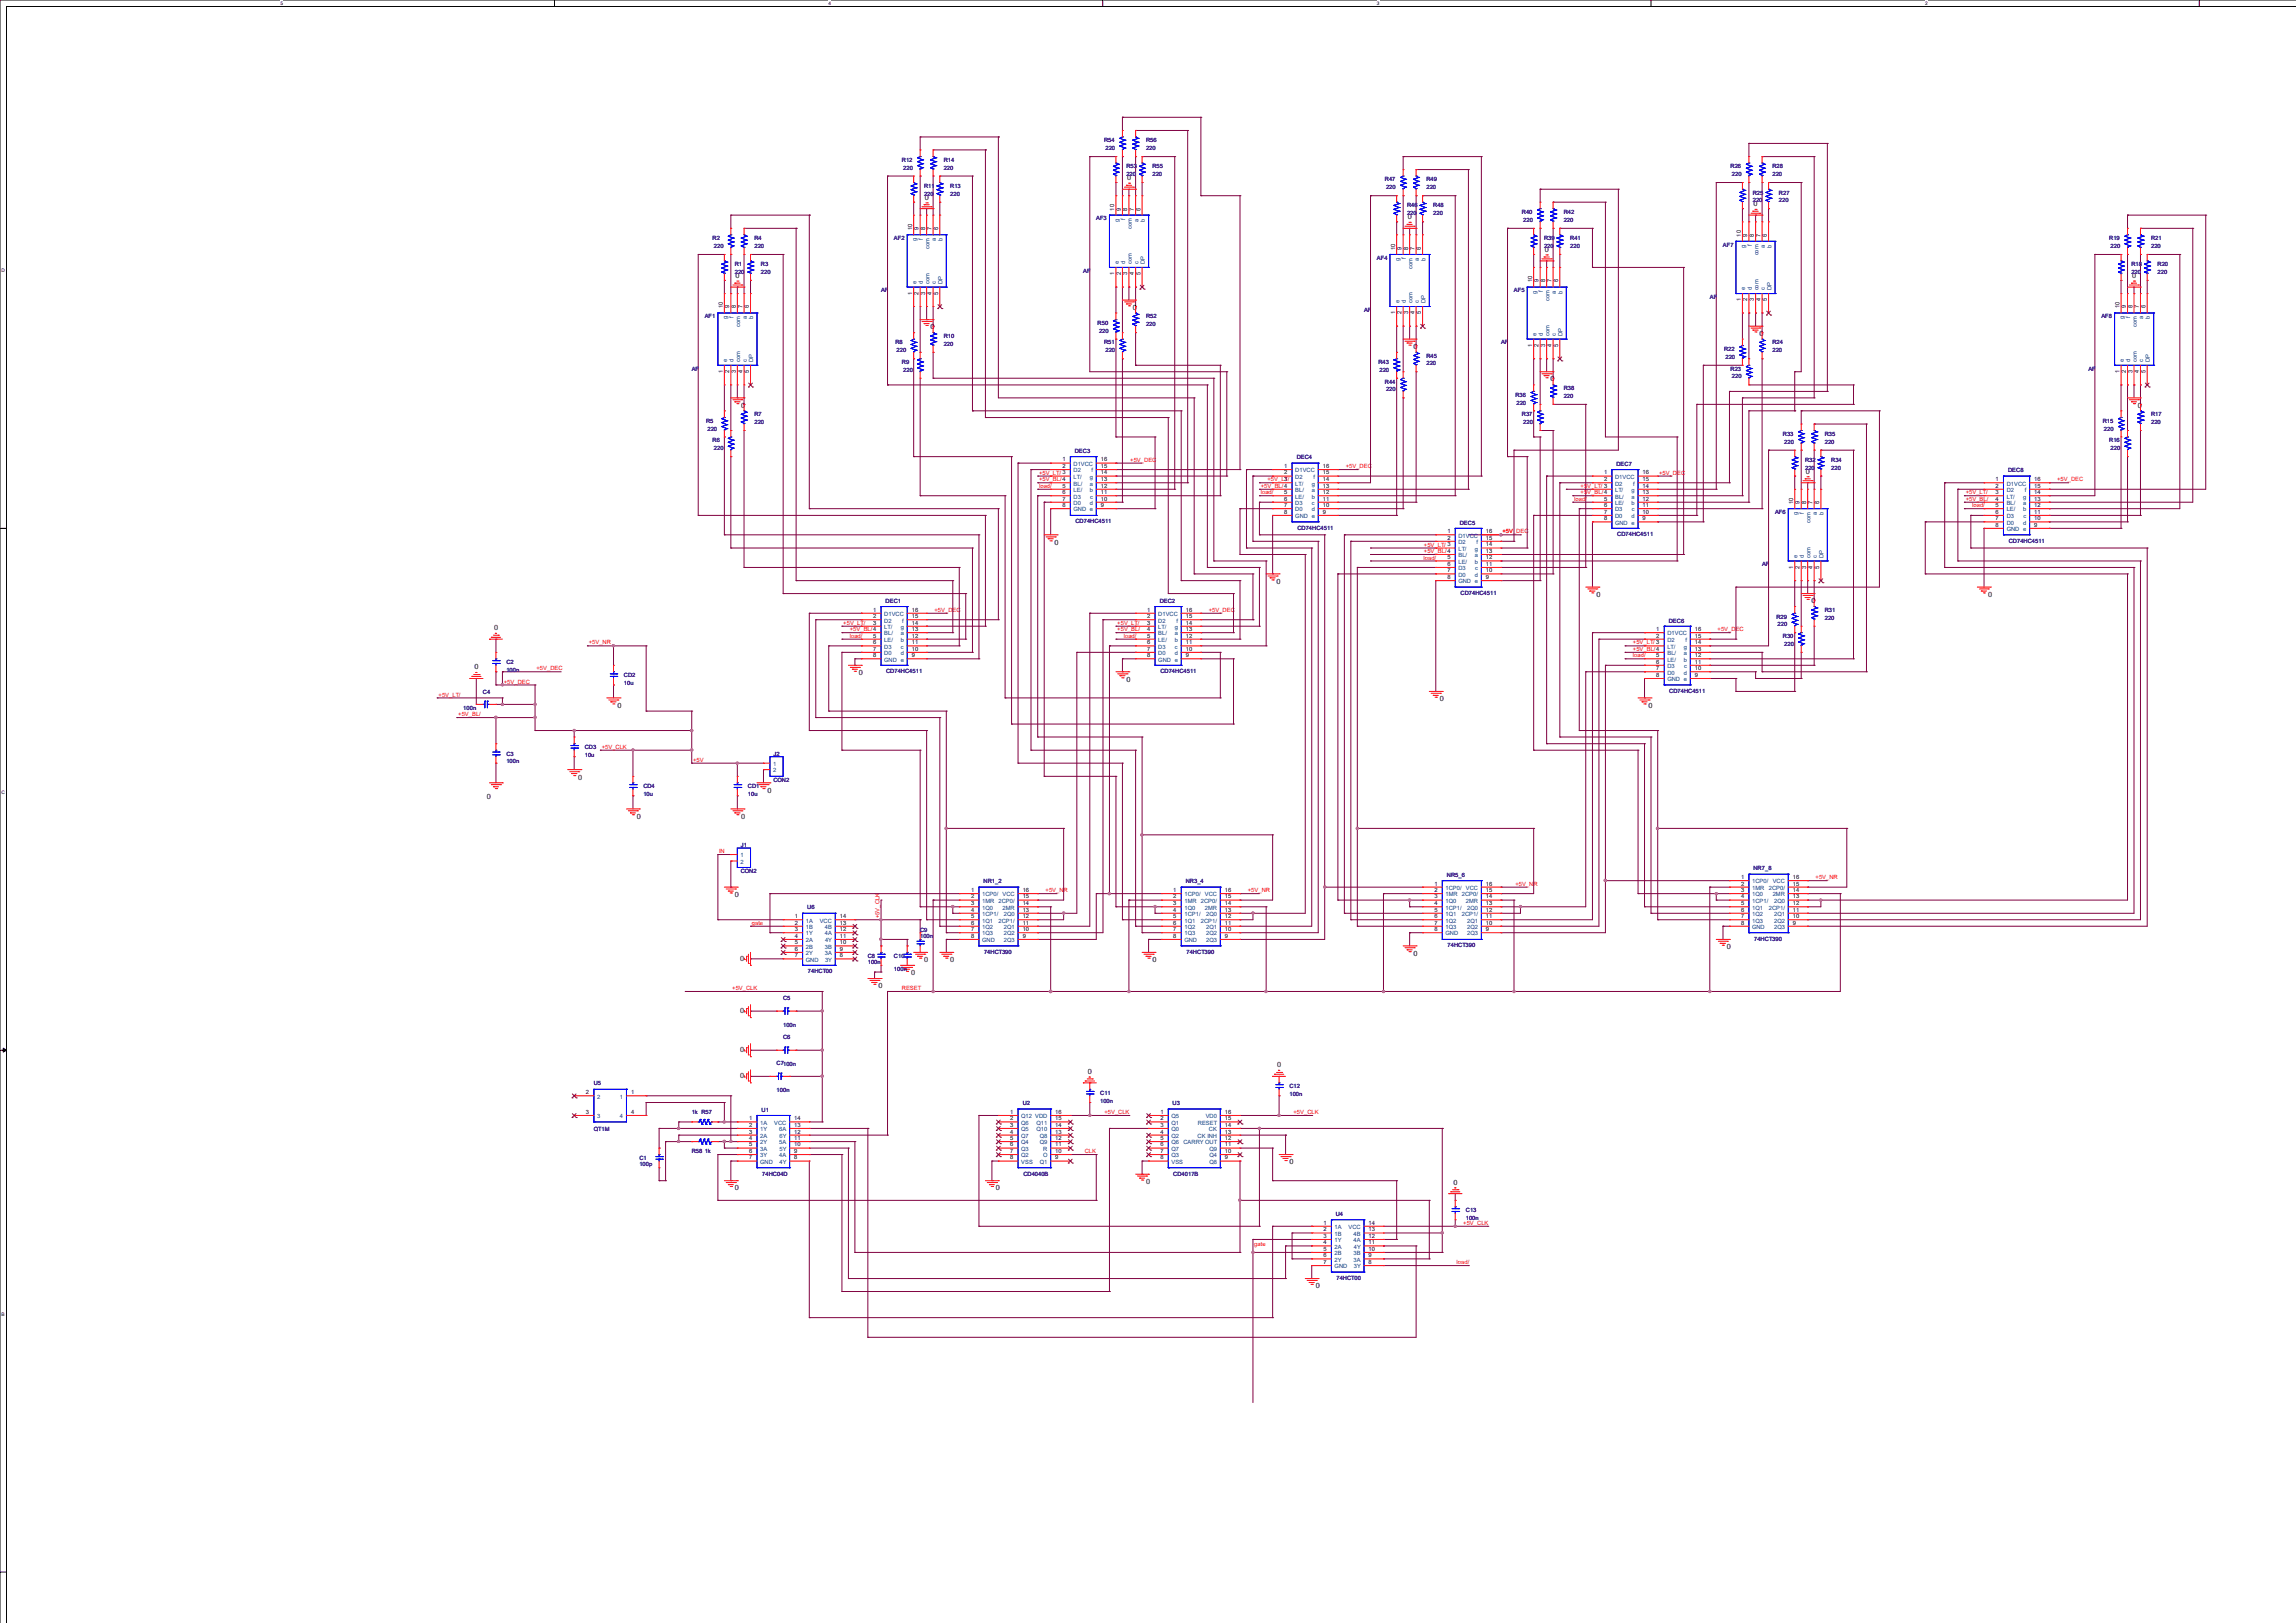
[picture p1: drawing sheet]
<svg xmlns="http://www.w3.org/2000/svg" width="420mm" height="297mm" viewBox="0 0 420 297" stroke-linecap="round" stroke-linejoin="round" font-family="sans-serif">
<defs><g id="words">
<g font-size="1.3">
<text x="206.2" y="32.9">0</text>
<text x="169.2" y="36.5">0</text>
<text x="257.5" y="40.1">0</text>
<text x="320.8" y="37.7">0</text>
<text x="282.6" y="46.1">0</text>
<text x="134.5" y="50.8">0</text>
<text x="390" y="50.8">0</text>
<text x="207.2" y="56.7">0</text>
<text x="170.2" y="60.3">0</text>
<text x="258.6" y="63.8">0</text>
<text x="321.9" y="61.5">0</text>
<text x="283.6" y="69.8">0</text>
<text x="135.6" y="74.6">0</text>
<text x="391.1" y="74.6">0</text>
<text x="330.3" y="86.7">0</text>
<text x="192.9" y="99.7">0</text>
<text x="233.5" y="106.9">0</text>
<text x="292" y="109.2">0</text>
<text x="331.4" y="110.4">0</text>
<text x="363.6" y="109.2">0</text>
<text x="90.4" y="115.3">0</text>
<text x="86.8" y="122.5">0</text>
<text x="157.1" y="123.5">0</text>
<text x="206" y="124.8">0</text>
<text x="112.9" y="129.5">0</text>
<text x="263.4" y="128.3">0</text>
<text x="301.5" y="129.5">0</text>
<text x="105.8" y="142.7">0</text>
<text x="89.1" y="146.2">0</text>
<text x="116.5" y="149.8">0</text>
<text x="135.6" y="149.8">0</text>
<text x="140.4" y="145">0</text>
<text x="134.4" y="164.1">0</text>
<text x="315.9" y="173.7">0</text>
<text x="135.4" y="175.8">0</text>
<text x="166.7" y="178.5">0</text>
<text x="169" y="176.1">0</text>
<text x="173.8" y="176.1">0</text>
<text x="210.8" y="176.1">0</text>
<text x="258.6" y="174.9">0</text>
<text x="135.4" y="185.4">0</text>
<text x="160.7" y="180.9">0</text>
<text x="135.4" y="192.5">0</text>
<text x="135.4" y="197.3">0</text>
<text x="199" y="196.5">0</text>
<text x="233.6" y="195.3">0</text>
<text x="235.9" y="213.1">0</text>
<text x="134.4" y="217.9">0</text>
<text x="182.2" y="217.9">0</text>
<text x="209.6" y="216.7">0</text>
<text x="265.9" y="216.8">0</text>
<text x="240.7" y="235.8">0</text>
</g>
<g font-size="1.1" fill="#000080">
<text x="165" y="29.6">R12</text>
<text x="172.6" y="29.6">R14</text>
<text x="202" y="26">R54</text>
<text x="202.2" y="27.5">220</text>
<text x="209.6" y="26">R56</text>
<text x="209.6" y="27.5">220</text>
<text x="165.2" y="31">220</text>
<text x="169" y="34.4">R11</text>
<text x="169" y="35.8">220</text>
<text x="172.6" y="31">220</text>
<text x="173.8" y="34.4">R13</text>
<text x="173.8" y="35.8">220</text>
<text x="206" y="30.8">R53</text>
<text x="206" y="32.3">220</text>
<text x="210.8" y="30.8">R55</text>
<text x="210.8" y="32.3">220</text>
<text x="253.3" y="33.2">R47</text>
<text x="253.5" y="34.6">220</text>
<text x="260.9" y="33.2">R49</text>
<text x="260.9" y="34.6">220</text>
<text x="316.6" y="30.8">R26</text>
<text x="316.8" y="32.3">220</text>
<text x="320.6" y="35.6">R25</text>
<text x="324.2" y="30.8">R28</text>
<text x="324.2" y="32.3">220</text>
<text x="325.4" y="35.6">R27</text>
<text x="200.5" y="40.3">AF3</text>
<text x="257.4" y="38">R46</text>
<text x="257.4" y="39.4">220</text>
<text x="262.2" y="38">R48</text>
<text x="262.2" y="39.4">220</text>
<text x="278.4" y="39.2">R40</text>
<text x="278.6" y="40.6">220</text>
<text x="286" y="39.2">R42</text>
<text x="286" y="40.6">220</text>
<text x="320.6" y="37">220</text>
<text x="325.4" y="37">220</text>
<text x="130.3" y="43.9">R2</text>
<text x="130.6" y="45.4">220</text>
<text x="138" y="43.9">R4</text>
<text x="138" y="45.4">220</text>
<text x="163.5" y="43.9">AF2</text>
<text x="251.9" y="47.5">AF4</text>
<text x="282.4" y="43.9">R39</text>
<text x="282.4" y="45.4">220</text>
<text x="287.2" y="43.9">R41</text>
<text x="287.2" y="45.4">220</text>
<text x="315.2" y="45.1">AF7</text>
<text x="385.8" y="43.9">R19</text>
<text x="386.1" y="45.4">220</text>
<text x="393.5" y="43.9">R21</text>
<text x="393.5" y="45.4">220</text>
<text x="134.4" y="48.7">R1</text>
<text x="134.4" y="50.2">220</text>
<text x="139.2" y="48.7">R3</text>
<text x="139.2" y="50.2">220</text>
<text x="161.2" y="53.5">AF</text>
<text x="198.2" y="49.9">AF</text>
<text x="276.9" y="53.5">AF5</text>
<text x="389.9" y="48.7">R18</text>
<text x="389.9" y="50.2">220</text>
<text x="394.7" y="48.7">R20</text>
<text x="394.7" y="50.2">220</text>
<text x="128.9" y="58.3">AF1</text>
<text x="200.8" y="59.5">R50</text>
<text x="209.6" y="58.3">R52</text>
<text x="209.6" y="59.7">220</text>
<text x="249.5" y="57.1">AF</text>
<text x="312.8" y="54.7">AF</text>
<text x="384.4" y="58.3">AF8</text>
<text x="163.8" y="63">R8</text>
<text x="164" y="64.5">220</text>
<text x="172.6" y="61.8">R10</text>
<text x="172.6" y="63.3">220</text>
<text x="201" y="60.9">220</text>
<text x="202" y="63">R51</text>
<text x="202.2" y="64.5">220</text>
<text x="260.9" y="65.4">R45</text>
<text x="274.6" y="63">AF</text>
<text x="315.4" y="64.2">R22</text>
<text x="315.6" y="65.7">220</text>
<text x="324.2" y="63">R24</text>
<text x="324.2" y="64.5">220</text>
<text x="126.5" y="67.8">AF</text>
<text x="165" y="66.6">R9</text>
<text x="165.2" y="68.1">220</text>
<text x="252.1" y="66.6">R43</text>
<text x="252.3" y="68.1">220</text>
<text x="253.3" y="70.2">R44</text>
<text x="253.5" y="71.6">220</text>
<text x="260.9" y="66.8">220</text>
<text x="286" y="71.4">R38</text>
<text x="316.6" y="67.8">R23</text>
<text x="316.8" y="69.3">220</text>
<text x="382" y="67.8">AF</text>
<text x="129.2" y="77.4">R5</text>
<text x="138" y="76.2">R7</text>
<text x="138" y="77.6">220</text>
<text x="277.2" y="72.6">R36</text>
<text x="277.4" y="74">220</text>
<text x="278.4" y="76.2">R37</text>
<text x="278.6" y="77.6">220</text>
<text x="286" y="72.8">220</text>
<text x="384.6" y="77.4">R15</text>
<text x="393.5" y="76.2">R17</text>
<text x="393.5" y="77.6">220</text>
<text x="129.4" y="78.8">220</text>
<text x="130.3" y="80.9">R6</text>
<text x="130.6" y="82.4">220</text>
<text x="196.6" y="82.8">DEC3</text>
<text x="326.1" y="79.8">R33</text>
<text x="326.4" y="81.2">220</text>
<text x="333.8" y="79.8">R35</text>
<text x="333.8" y="81.2">220</text>
<text x="384.8" y="78.8">220</text>
<text x="385.8" y="80.9">R16</text>
<text x="386.1" y="82.4">220</text>
<text x="237.2" y="84.1">DEC4</text>
<text x="295.7" y="85.3">DEC7</text>
<text x="330.2" y="84.5">R32</text>
<text x="330.2" y="86">220</text>
<text x="335" y="84.5">R34</text>
<text x="335" y="86">220</text>
<text x="367.3" y="86.4">DEC8</text>
<text x="196.7" y="95.8">CD74HC4511</text>
<text x="324.7" y="94.1">AF6</text>
<text x="237.3" y="96.9">CD74HC4511</text>
<text x="267" y="96">DEC5</text>
<text x="295.8" y="98.1">CD74HC4511</text>
<text x="367.4" y="99.3">CD74HC4511</text>
<text x="322.3" y="103.6">AF</text>
<text x="162" y="110.3">DEC1</text>
<text x="212.1" y="110.3">DEC2</text>
<text x="267.2" y="108.9">CD74HC4511</text>
<text x="305.3" y="113.9">DEC6</text>
<text x="324.9" y="113.2">R29</text>
<text x="333.8" y="112">R31</text>
<text x="333.8" y="113.4">220</text>
<text x="325.2" y="114.6">220</text>
<text x="326.1" y="116.8">R30</text>
<text x="326.4" y="118.2">220</text>
<text x="92.6" y="121.5">C2</text>
<text x="92.6" y="123">100n</text>
<text x="114.1" y="123.9">CD2</text>
<text x="114.1" y="125.3">10u</text>
<text x="162.1" y="123.2">CD74HC4511</text>
<text x="212.3" y="123.2">CD74HC4511</text>
<text x="84.8" y="129.9">100n</text>
<text x="88.3" y="126.9">C4</text>
<text x="305.3" y="126.8">CD74HC4511</text>
<text x="107" y="137.1">CD3</text>
<text x="92.6" y="138.3">C3</text>
<text x="92.6" y="139.7">100n</text>
<text x="107" y="138.5">10u</text>
<text x="141.5" y="138.4">J2</text>
<text x="141.5" y="143.1">CON2</text>
<text x="117.7" y="144.2">CD4</text>
<text x="117.7" y="145.7">10u</text>
<text x="136.8" y="144.2">CD1</text>
<text x="136.8" y="145.7">10u</text>
<text x="135.5" y="155.1">J1</text>
<text x="135.5" y="159.9">CON2</text>
<text x="179.9" y="161.7">NR1_2</text>
<text x="216.9" y="161.7">NR3_4</text>
<text x="264.7" y="160.4">NR5_6</text>
<text x="320.8" y="159.3">NR7_8</text>
<text x="147.7" y="166.4">U6</text>
<text x="168.3" y="170.5">C9</text>
<text x="168.3" y="171.7">100n</text>
<text x="264.8" y="173.4">74HCT390</text>
<text x="320.9" y="172.2">74HCT390</text>
<text x="147.8" y="178.1">74HCT00</text>
<text x="158.7" y="175.3">C8</text>
<text x="158.7" y="176.4">100n</text>
<text x="163.5" y="175.3">C10</text>
<text x="163.5" y="177.6">100n</text>
<text x="180" y="174.5">74HCT390</text>
<text x="217" y="174.5">74HCT390</text>
<text x="143.3" y="183">C5</text>
<text x="143.3" y="187.9">100n</text>
<text x="143.3" y="190.2">C6</text>
<text x="142.1" y="194.9">C7100n</text>
<text x="108.6" y="198.5">U5</text>
<text x="126.5" y="203.9">1k R57</text>
<text x="139.3" y="203.5">U1</text>
<text x="142.1" y="199.9">100n</text>
<text x="187.1" y="202.2">U2</text>
<text x="201.3" y="200.3">C11</text>
<text x="201.3" y="201.8">100n</text>
<text x="214.5" y="202.2">U3</text>
<text x="235.9" y="199.1">C12</text>
<text x="235.9" y="200.6">100n</text>
<text x="108.6" y="207">QT1M</text>
<text x="117" y="212.3">C1</text>
<text x="117" y="213.4">100p</text>
<text x="126.5" y="211.1">R58 1k</text>
<text x="139.4" y="215.1">74HC04D</text>
<text x="187.2" y="215.1">CD4040B</text>
<text x="214.6" y="215.1">CD4017B</text>
<text x="268.1" y="221.8">C13</text>
<text x="244.3" y="222.5">U4</text>
<text x="268.1" y="223.3">100n</text>
<text x="244.5" y="234.2">74HCT00</text>
</g>
<g font-size="1.1">
<text x="203.8" y="38.5" transform="rotate(-90 203.8 38.5)">10</text>
<text x="205" y="38.5" transform="rotate(-90 205 38.5)">9</text>
<text x="206.2" y="38.5" transform="rotate(-90 206.2 38.5)">8</text>
<text x="207.4" y="38.5" transform="rotate(-90 207.4 38.5)">7</text>
<text x="208.6" y="38.5" transform="rotate(-90 208.6 38.5)">6</text>
<text x="166.8" y="42.1" transform="rotate(-90 166.8 42.1)">10</text>
<text x="168" y="42.1" transform="rotate(-90 168 42.1)">9</text>
<text x="169.2" y="42.1" transform="rotate(-90 169.2 42.1)">8</text>
<text x="170.4" y="42.1" transform="rotate(-90 170.4 42.1)">7</text>
<text x="171.6" y="42.1" transform="rotate(-90 171.6 42.1)">6</text>
<text x="255.2" y="45.7" transform="rotate(-90 255.2 45.7)">10</text>
<text x="256.4" y="45.7" transform="rotate(-90 256.4 45.7)">9</text>
<text x="257.6" y="45.7" transform="rotate(-90 257.6 45.7)">8</text>
<text x="258.7" y="45.7" transform="rotate(-90 258.7 45.7)">7</text>
<text x="259.9" y="45.7" transform="rotate(-90 259.9 45.7)">6</text>
<text x="318.4" y="43.3" transform="rotate(-90 318.4 43.3)">10</text>
<text x="319.6" y="43.3" transform="rotate(-90 319.6 43.3)">9</text>
<text x="320.8" y="43.3" transform="rotate(-90 320.8 43.3)">8</text>
<text x="322" y="43.3" transform="rotate(-90 322 43.3)">7</text>
<text x="323.2" y="43.3" transform="rotate(-90 323.2 43.3)">6</text>
<text x="166.8" y="54" transform="rotate(-90 166.8 54)">1</text>
<text x="168" y="54" transform="rotate(-90 168 54)">2</text>
<text x="169.2" y="54" transform="rotate(-90 169.2 54)">3</text>
<text x="170.4" y="54" transform="rotate(-90 170.4 54)">4</text>
<text x="171.6" y="54" transform="rotate(-90 171.6 54)">5</text>
<text x="203.8" y="50.4" transform="rotate(-90 203.8 50.4)">1</text>
<text x="205" y="50.4" transform="rotate(-90 205 50.4)">2</text>
<text x="206.2" y="50.4" transform="rotate(-90 206.2 50.4)">3</text>
<text x="207.4" y="50.4" transform="rotate(-90 207.4 50.4)">4</text>
<text x="208.6" y="50.4" transform="rotate(-90 208.6 50.4)">5</text>
<text x="280.2" y="51.7" transform="rotate(-90 280.2 51.7)">10</text>
<text x="281.4" y="51.7" transform="rotate(-90 281.4 51.7)">9</text>
<text x="282.6" y="51.7" transform="rotate(-90 282.6 51.7)">8</text>
<text x="283.8" y="51.7" transform="rotate(-90 283.8 51.7)">7</text>
<text x="285" y="51.7" transform="rotate(-90 285 51.7)">6</text>
<text x="132.2" y="56.4" transform="rotate(-90 132.2 56.4)">10</text>
<text x="133.4" y="56.4" transform="rotate(-90 133.4 56.4)">9</text>
<text x="134.6" y="56.4" transform="rotate(-90 134.6 56.4)">8</text>
<text x="135.8" y="56.4" transform="rotate(-90 135.8 56.4)">7</text>
<text x="137" y="56.4" transform="rotate(-90 137 56.4)">6</text>
<text x="255.2" y="57.5" transform="rotate(-90 255.2 57.5)">1</text>
<text x="256.4" y="57.5" transform="rotate(-90 256.4 57.5)">2</text>
<text x="257.6" y="57.5" transform="rotate(-90 257.6 57.5)">3</text>
<text x="258.7" y="57.5" transform="rotate(-90 258.7 57.5)">4</text>
<text x="259.9" y="57.5" transform="rotate(-90 259.9 57.5)">5</text>
<text x="318.4" y="55.2" transform="rotate(-90 318.4 55.2)">1</text>
<text x="319.6" y="55.2" transform="rotate(-90 319.6 55.2)">2</text>
<text x="320.8" y="55.2" transform="rotate(-90 320.8 55.2)">3</text>
<text x="322" y="55.2" transform="rotate(-90 322 55.2)">4</text>
<text x="323.2" y="55.2" transform="rotate(-90 323.2 55.2)">5</text>
<text x="387.7" y="56.4" transform="rotate(-90 387.7 56.4)">10</text>
<text x="388.9" y="56.4" transform="rotate(-90 388.9 56.4)">9</text>
<text x="390.1" y="56.4" transform="rotate(-90 390.1 56.4)">8</text>
<text x="391.2" y="56.4" transform="rotate(-90 391.2 56.4)">7</text>
<text x="392.5" y="56.4" transform="rotate(-90 392.5 56.4)">6</text>
<text x="280.2" y="63.5" transform="rotate(-90 280.2 63.5)">1</text>
<text x="281.4" y="63.5" transform="rotate(-90 281.4 63.5)">2</text>
<text x="282.6" y="63.5" transform="rotate(-90 282.6 63.5)">3</text>
<text x="283.8" y="63.5" transform="rotate(-90 283.8 63.5)">4</text>
<text x="285" y="63.5" transform="rotate(-90 285 63.5)">5</text>
<text x="132.2" y="68.3" transform="rotate(-90 132.2 68.3)">1</text>
<text x="133.4" y="68.3" transform="rotate(-90 133.4 68.3)">2</text>
<text x="134.6" y="68.3" transform="rotate(-90 134.6 68.3)">3</text>
<text x="135.8" y="68.3" transform="rotate(-90 135.8 68.3)">4</text>
<text x="137" y="68.3" transform="rotate(-90 137 68.3)">5</text>
<text x="387.7" y="68.3" transform="rotate(-90 387.7 68.3)">1</text>
<text x="388.9" y="68.3" transform="rotate(-90 388.9 68.3)">2</text>
<text x="390.1" y="68.3" transform="rotate(-90 390.1 68.3)">3</text>
<text x="391.2" y="68.3" transform="rotate(-90 391.2 68.3)">4</text>
<text x="392.5" y="68.3" transform="rotate(-90 392.5 68.3)">5</text>
<text x="194.4" y="84.5">1</text>
<text x="194.4" y="85.6">2</text>
<text x="194.4" y="89.2">5</text>
<text x="201.4" y="89.2">12</text>
<text x="201.4" y="88.1">13</text>
<text x="201.4" y="86.8">14</text>
<text x="201.4" y="85.6">15</text>
<text x="201.4" y="84.5">16</text>
<text x="234.9" y="85.6">1</text>
<text x="234.9" y="86.8">2</text>
<text x="234.9" y="88.1">3</text>
<text x="242" y="89.2">13</text>
<text x="242" y="88.1">14</text>
<text x="242" y="86.8">15</text>
<text x="242" y="85.6">16</text>
<text x="293.4" y="86.8">1</text>
<text x="293.4" y="88.1">2</text>
<text x="300.5" y="89.2">14</text>
<text x="300.5" y="88.1">15</text>
<text x="300.5" y="86.8">16</text>
<text x="365" y="88.1">1</text>
<text x="365" y="89.2">2</text>
<text x="372.1" y="89.2">15</text>
<text x="372.1" y="88.1">16</text>
<text x="194.4" y="90.4">6</text>
<text x="194.4" y="91.6">7</text>
<text x="194.4" y="92.8">8</text>
<text x="201.4" y="92.8">9</text>
<text x="201.4" y="91.6">10</text>
<text x="201.4" y="90.4">11</text>
<text x="234.9" y="90.4">5</text>
<text x="234.9" y="91.6">6</text>
<text x="234.9" y="92.8">7</text>
<text x="234.9" y="94">8</text>
<text x="242" y="94">9</text>
<text x="242" y="92.8">10</text>
<text x="242" y="91.6">11</text>
<text x="242" y="90.4">12</text>
<text x="293.4" y="91.6">5</text>
<text x="293.4" y="92.8">6</text>
<text x="293.4" y="94">7</text>
<text x="293.4" y="95.2">8</text>
<text x="300.5" y="95.2">9</text>
<text x="300.5" y="94">10</text>
<text x="300.5" y="92.8">11</text>
<text x="300.5" y="91.6">12</text>
<text x="300.5" y="90.4">13</text>
<text x="328" y="92.2" transform="rotate(-90 328 92.2)">10</text>
<text x="329.2" y="92.2" transform="rotate(-90 329.2 92.2)">9</text>
<text x="330.4" y="92.2" transform="rotate(-90 330.4 92.2)">8</text>
<text x="331.6" y="92.2" transform="rotate(-90 331.6 92.2)">7</text>
<text x="332.8" y="92.2" transform="rotate(-90 332.8 92.2)">6</text>
<text x="365" y="90.4">3</text>
<text x="365" y="91.6">4</text>
<text x="365" y="92.8">5</text>
<text x="365" y="94">6</text>
<text x="365" y="95.2">7</text>
<text x="372.1" y="95.2">10</text>
<text x="372.1" y="94">11</text>
<text x="372.1" y="92.8">12</text>
<text x="372.1" y="91.6">13</text>
<text x="372.1" y="90.4">14</text>
<text x="264.7" y="97.6">1</text>
<text x="264.7" y="98.8">2</text>
<text x="271.8" y="101.2">13</text>
<text x="271.8" y="100">14</text>
<text x="271.8" y="98.8">15</text>
<text x="271.8" y="97.6">16</text>
<text x="365" y="96.4">8</text>
<text x="372.1" y="96.4">9</text>
<text x="264.7" y="102.4">5</text>
<text x="264.7" y="103.5">6</text>
<text x="264.7" y="104.7">7</text>
<text x="264.7" y="106">8</text>
<text x="271.8" y="106">9</text>
<text x="271.8" y="104.7">10</text>
<text x="271.8" y="103.5">11</text>
<text x="271.8" y="102.4">12</text>
<text x="328" y="104.1" transform="rotate(-90 328 104.1)">1</text>
<text x="329.2" y="104.1" transform="rotate(-90 329.2 104.1)">2</text>
<text x="330.4" y="104.1" transform="rotate(-90 330.4 104.1)">3</text>
<text x="331.6" y="104.1" transform="rotate(-90 331.6 104.1)">4</text>
<text x="332.8" y="104.1" transform="rotate(-90 332.8 104.1)">5</text>
<text x="159.7" y="111.9">1</text>
<text x="159.7" y="113.1">2</text>
<text x="166.8" y="113.1">15</text>
<text x="166.8" y="111.9">16</text>
<text x="209.8" y="111.9">1</text>
<text x="209.8" y="113.1">2</text>
<text x="216.9" y="113.1">15</text>
<text x="216.9" y="111.9">16</text>
<text x="159.7" y="114.3">3</text>
<text x="159.7" y="116.7">5</text>
<text x="159.7" y="117.9">6</text>
<text x="159.7" y="119.1">7</text>
<text x="166.8" y="119.1">10</text>
<text x="166.8" y="117.9">11</text>
<text x="166.8" y="116.7">12</text>
<text x="166.8" y="115.5">13</text>
<text x="166.8" y="114.3">14</text>
<text x="209.8" y="114.3">3</text>
<text x="209.8" y="115.5">4</text>
<text x="209.8" y="116.7">5</text>
<text x="209.8" y="117.9">6</text>
<text x="209.8" y="119.1">7</text>
<text x="216.9" y="119.1">10</text>
<text x="216.9" y="117.9">11</text>
<text x="216.9" y="116.7">12</text>
<text x="216.9" y="115.5">13</text>
<text x="216.9" y="114.3">14</text>
<text x="303" y="115.5">1</text>
<text x="303" y="116.7">2</text>
<text x="310" y="119.1">13</text>
<text x="310" y="117.9">14</text>
<text x="310" y="116.7">15</text>
<text x="310" y="115.5">16</text>
<text x="159.7" y="120.3">8</text>
<text x="166.8" y="120.3">9</text>
<text x="209.8" y="120.3">8</text>
<text x="216.9" y="120.3">9</text>
<text x="303" y="120.3">5</text>
<text x="303" y="121.5">6</text>
<text x="303" y="122.6">7</text>
<text x="303" y="123.9">8</text>
<text x="310" y="123.9">9</text>
<text x="310" y="122.6">10</text>
<text x="310" y="121.5">11</text>
<text x="310" y="120.3">12</text>
<text x="318.5" y="160.9">1</text>
<text x="328" y="160.9">16</text>
<text x="177.6" y="163.2">1</text>
<text x="177.6" y="164.4">2</text>
<text x="177.6" y="165.6">3</text>
<text x="177.6" y="166.8">4</text>
<text x="187.1" y="166.8">13</text>
<text x="187.1" y="165.6">14</text>
<text x="187.1" y="164.4">15</text>
<text x="187.1" y="163.2">16</text>
<text x="214.6" y="163.2">1</text>
<text x="214.6" y="164.4">2</text>
<text x="214.6" y="165.6">3</text>
<text x="214.6" y="166.8">4</text>
<text x="224.1" y="166.8">13</text>
<text x="224.1" y="165.6">14</text>
<text x="224.1" y="164.4">15</text>
<text x="224.1" y="163.2">16</text>
<text x="262.4" y="162.1">1</text>
<text x="262.4" y="163.2">2</text>
<text x="262.4" y="164.4">3</text>
<text x="262.4" y="165.6">4</text>
<text x="262.4" y="166.8">5</text>
<text x="271.8" y="166.8">12</text>
<text x="271.8" y="165.6">13</text>
<text x="271.8" y="164.4">14</text>
<text x="271.8" y="163.2">15</text>
<text x="271.8" y="162.1">16</text>
<text x="318.5" y="162.1">2</text>
<text x="318.5" y="163.2">3</text>
<text x="318.5" y="164.4">4</text>
<text x="318.5" y="165.6">5</text>
<text x="318.5" y="166.8">6</text>
<text x="328" y="166.8">11</text>
<text x="328" y="165.6">12</text>
<text x="328" y="164.4">13</text>
<text x="328" y="163.2">14</text>
<text x="328" y="162.1">15</text>
<text x="145.4" y="168">1</text>
<text x="145.4" y="169.2">2</text>
<text x="145.4" y="170.4">3</text>
<text x="145.4" y="171.6">4</text>
<text x="145.4" y="172.8">5</text>
<text x="145.4" y="174">6</text>
<text x="153.6" y="168">14</text>
<text x="153.6" y="169.2">13</text>
<text x="153.6" y="171.6">11</text>
<text x="153.6" y="174">9</text>
<text x="153.6" y="172.8">10</text>
<text x="153.6" y="170.4">12</text>
<text x="177.6" y="168">5</text>
<text x="177.6" y="169.2">6</text>
<text x="177.6" y="170.4">7</text>
<text x="177.6" y="171.6">8</text>
<text x="187.1" y="171.6">9</text>
<text x="187.1" y="170.4">10</text>
<text x="187.1" y="169.2">11</text>
<text x="187.1" y="168">12</text>
<text x="214.6" y="168">5</text>
<text x="214.6" y="169.2">6</text>
<text x="214.6" y="170.4">7</text>
<text x="214.6" y="171.6">8</text>
<text x="224.1" y="171.6">9</text>
<text x="224.1" y="170.4">10</text>
<text x="224.1" y="169.2">11</text>
<text x="224.1" y="168">12</text>
<text x="262.4" y="168">6</text>
<text x="262.4" y="169.2">7</text>
<text x="262.4" y="170.4">8</text>
<text x="271.8" y="170.4">9</text>
<text x="271.8" y="169.2">10</text>
<text x="271.8" y="168">11</text>
<text x="318.5" y="168">7</text>
<text x="318.5" y="169.2">8</text>
<text x="328" y="169.2">9</text>
<text x="328" y="168">10</text>
<text x="145.4" y="175.2">7</text>
<text x="153.6" y="175.2">8</text>
<text x="107.2" y="200.2">2</text>
<text x="107.2" y="203.8">3</text>
<text x="115.4" y="203.8">4</text>
<text x="115.4" y="200.2">1</text>
<text x="184.8" y="203.8">1</text>
<text x="193" y="203.8">16</text>
<text x="212.3" y="203.8">1</text>
<text x="224.1" y="203.8">16</text>
<text x="137" y="205">1</text>
<text x="137" y="206.2">2</text>
<text x="137" y="207.4">3</text>
<text x="137" y="208.6">4</text>
<text x="137" y="209.8">5</text>
<text x="145.3" y="205">14</text>
<text x="145.3" y="206.2">13</text>
<text x="145.3" y="207.4">12</text>
<text x="145.3" y="208.6">11</text>
<text x="145.3" y="209.8">10</text>
<text x="184.8" y="205">2</text>
<text x="184.8" y="206.2">3</text>
<text x="184.8" y="207.4">4</text>
<text x="184.8" y="208.6">5</text>
<text x="184.8" y="209.8">6</text>
<text x="193" y="209.8">11</text>
<text x="193" y="208.6">12</text>
<text x="193" y="207.4">13</text>
<text x="193" y="206.2">14</text>
<text x="193" y="205">15</text>
<text x="212.3" y="205">2</text>
<text x="212.3" y="206.2">3</text>
<text x="212.3" y="207.4">4</text>
<text x="212.3" y="208.6">5</text>
<text x="212.3" y="209.8">6</text>
<text x="224.1" y="209.8">11</text>
<text x="224.1" y="208.6">12</text>
<text x="224.1" y="207.4">13</text>
<text x="224.1" y="206.2">14</text>
<text x="224.1" y="205">15</text>
<text x="137" y="211">6</text>
<text x="137" y="212.2">7</text>
<text x="145.3" y="211">9</text>
<text x="145.3" y="212.2">8</text>
<text x="184.8" y="211">7</text>
<text x="184.8" y="212.2">8</text>
<text x="193" y="212.2">9</text>
<text x="193" y="211">10</text>
<text x="212.3" y="211">7</text>
<text x="212.3" y="212.2">8</text>
<text x="224.1" y="212.2">9</text>
<text x="224.1" y="211">10</text>
<text x="242.1" y="224.1">1</text>
<text x="242.1" y="225.3">2</text>
<text x="242.1" y="226.5">3</text>
<text x="242.1" y="227.7">4</text>
<text x="250.4" y="224.1">14</text>
<text x="250.4" y="225.3">13</text>
<text x="250.4" y="227.7">11</text>
<text x="250.4" y="226.5">12</text>
<text x="242.1" y="228.9">5</text>
<text x="242.1" y="230.1">6</text>
<text x="242.1" y="231.3">7</text>
<text x="250.4" y="230.1">9</text>
<text x="250.4" y="228.9">10</text>
<text x="250.4" y="231.3">8</text>
</g>
<g font-size="1.1" fill="#004080">
<text x="204.6" y="40.6" transform="rotate(-90 204.6 40.6)">g</text>
<text x="205.8" y="40.3" transform="rotate(-90 205.8 40.3)">f</text>
<text x="207" y="42" transform="rotate(-90 207 42)">com</text>
<text x="208.2" y="40.6" transform="rotate(-90 208.2 40.6)">a</text>
<text x="209.4" y="40.6" transform="rotate(-90 209.4 40.6)">b</text>
<text x="167.6" y="44.2" transform="rotate(-90 167.6 44.2)">g</text>
<text x="168.8" y="43.9" transform="rotate(-90 168.8 43.9)">f</text>
<text x="170" y="45.6" transform="rotate(-90 170 45.6)">com</text>
<text x="171.2" y="44.2" transform="rotate(-90 171.2 44.2)">a</text>
<text x="172.4" y="44.2" transform="rotate(-90 172.4 44.2)">b</text>
<text x="256" y="47.8" transform="rotate(-90 256 47.8)">g</text>
<text x="257.2" y="47.5" transform="rotate(-90 257.2 47.5)">f</text>
<text x="259.5" y="47.8" transform="rotate(-90 259.5 47.8)">a</text>
<text x="260.7" y="47.8" transform="rotate(-90 260.7 47.8)">b</text>
<text x="319.2" y="45.3" transform="rotate(-90 319.2 45.3)">g</text>
<text x="320.4" y="45" transform="rotate(-90 320.4 45)">f</text>
<text x="321.6" y="46.7" transform="rotate(-90 321.6 46.7)">com</text>
<text x="322.8" y="45.3" transform="rotate(-90 322.8 45.3)">a</text>
<text x="324" y="45.3" transform="rotate(-90 324 45.3)">b</text>
<text x="167.6" y="51.9" transform="rotate(-90 167.6 51.9)">e</text>
<text x="168.8" y="51.9" transform="rotate(-90 168.8 51.9)">d</text>
<text x="170" y="51.9" transform="rotate(-90 170 51.9)">com</text>
<text x="171.2" y="51.9" transform="rotate(-90 171.2 51.9)">c</text>
<text x="172.4" y="51.9" transform="rotate(-90 172.4 51.9)">DP</text>
<text x="204.6" y="48.3" transform="rotate(-90 204.6 48.3)">e</text>
<text x="205.8" y="48.3" transform="rotate(-90 205.8 48.3)">d</text>
<text x="207" y="48.3" transform="rotate(-90 207 48.3)">com</text>
<text x="208.2" y="48.3" transform="rotate(-90 208.2 48.3)">c</text>
<text x="209.4" y="48.3" transform="rotate(-90 209.4 48.3)">DP</text>
<text x="258.4" y="49.1" transform="rotate(-90 258.4 49.1)">com</text>
<text x="281.1" y="53.7" transform="rotate(-90 281.1 53.7)">g</text>
<text x="282.2" y="53.4" transform="rotate(-90 282.2 53.4)">f</text>
<text x="284.6" y="53.7" transform="rotate(-90 284.6 53.7)">a</text>
<text x="285.8" y="53.7" transform="rotate(-90 285.8 53.7)">b</text>
<text x="319.2" y="53.1" transform="rotate(-90 319.2 53.1)">e</text>
<text x="320.4" y="53.1" transform="rotate(-90 320.4 53.1)">d</text>
<text x="321.6" y="53.1" transform="rotate(-90 321.6 53.1)">com</text>
<text x="322.8" y="53.1" transform="rotate(-90 322.8 53.1)">c</text>
<text x="324" y="53.1" transform="rotate(-90 324 53.1)">DP</text>
<text x="133" y="58.5" transform="rotate(-90 133 58.5)">g</text>
<text x="134.2" y="58.2" transform="rotate(-90 134.2 58.2)">f</text>
<text x="135.4" y="59.9" transform="rotate(-90 135.4 59.9)">com</text>
<text x="136.6" y="58.5" transform="rotate(-90 136.6 58.5)">a</text>
<text x="137.8" y="58.5" transform="rotate(-90 137.8 58.5)">b</text>
<text x="256" y="55.5" transform="rotate(-90 256 55.5)">e</text>
<text x="257.2" y="55.5" transform="rotate(-90 257.2 55.5)">d</text>
<text x="258.4" y="55.5" transform="rotate(-90 258.4 55.5)">com</text>
<text x="259.5" y="55.5" transform="rotate(-90 259.5 55.5)">c</text>
<text x="260.7" y="55.5" transform="rotate(-90 260.7 55.5)">DP</text>
<text x="283.4" y="55.1" transform="rotate(-90 283.4 55.1)">com</text>
<text x="388.5" y="58.5" transform="rotate(-90 388.5 58.5)">g</text>
<text x="389.7" y="58.2" transform="rotate(-90 389.7 58.2)">f</text>
<text x="390.9" y="59.9" transform="rotate(-90 390.9 59.9)">com</text>
<text x="392" y="58.5" transform="rotate(-90 392 58.5)">a</text>
<text x="393.3" y="58.5" transform="rotate(-90 393.3 58.5)">b</text>
<text x="281.1" y="61.5" transform="rotate(-90 281.1 61.5)">e</text>
<text x="282.2" y="61.5" transform="rotate(-90 282.2 61.5)">d</text>
<text x="283.4" y="61.5" transform="rotate(-90 283.4 61.5)">com</text>
<text x="284.6" y="61.5" transform="rotate(-90 284.6 61.5)">c</text>
<text x="285.8" y="61.5" transform="rotate(-90 285.8 61.5)">DP</text>
<text x="133" y="66.3" transform="rotate(-90 133 66.3)">e</text>
<text x="134.2" y="66.3" transform="rotate(-90 134.2 66.3)">d</text>
<text x="135.4" y="66.3" transform="rotate(-90 135.4 66.3)">com</text>
<text x="136.6" y="66.3" transform="rotate(-90 136.6 66.3)">c</text>
<text x="137.8" y="66.3" transform="rotate(-90 137.8 66.3)">DP</text>
<text x="388.5" y="66.3" transform="rotate(-90 388.5 66.3)">e</text>
<text x="389.7" y="66.3" transform="rotate(-90 389.7 66.3)">d</text>
<text x="390.9" y="66.3" transform="rotate(-90 390.9 66.3)">com</text>
<text x="392" y="66.3" transform="rotate(-90 392 66.3)">c</text>
<text x="393.3" y="66.3" transform="rotate(-90 393.3 66.3)">DP</text>
<text x="196.4" y="85.3">D1VCC</text>
<text x="196.4" y="86.4">D2</text>
<text x="196.4" y="87.6">LT/</text>
<text x="196.4" y="88.9">BL/</text>
<text x="199.3" y="88.9">a</text>
<text x="199.3" y="87.6">g</text>
<text x="199.6" y="86.4">f</text>
<text x="236.9" y="86.4">D1VCC</text>
<text x="236.9" y="87.6">D2</text>
<text x="236.9" y="88.9">LT/</text>
<text x="239.9" y="88.9">g</text>
<text x="240.2" y="87.6">f</text>
<text x="295.4" y="87.6">D1VCC</text>
<text x="295.4" y="88.9">D2</text>
<text x="298.7" y="88.9">f</text>
<text x="367.1" y="88.9">D1VCC</text>
<text x="196.4" y="90">LE/</text>
<text x="196.4" y="91.2">D3</text>
<text x="196.4" y="92.4">D0</text>
<text x="196.4" y="93.6">GND e</text>
<text x="199.3" y="92.4">d</text>
<text x="199.3" y="90">b</text>
<text x="199.4" y="91.2">c</text>
<text x="236.9" y="90">BL/</text>
<text x="236.9" y="91.2">LE/</text>
<text x="236.9" y="92.4">D3</text>
<text x="236.9" y="93.6">D0</text>
<text x="236.9" y="94.8">GND e</text>
<text x="239.9" y="93.6">d</text>
<text x="239.9" y="91.2">b</text>
<text x="239.9" y="90">a</text>
<text x="240" y="92.4">c</text>
<text x="295.4" y="90">LT/</text>
<text x="295.4" y="91.2">BL/</text>
<text x="295.4" y="92.4">LE/</text>
<text x="295.4" y="93.6">D3</text>
<text x="295.4" y="94.8">D0</text>
<text x="298.4" y="94.8">d</text>
<text x="298.4" y="92.4">b</text>
<text x="298.4" y="91.2">a</text>
<text x="298.4" y="90">g</text>
<text x="298.5" y="93.6">c</text>
<text x="328.8" y="94.3" transform="rotate(-90 328.8 94.3)">g</text>
<text x="330" y="94" transform="rotate(-90 330 94)">f</text>
<text x="331.2" y="95.7" transform="rotate(-90 331.2 95.7)">com</text>
<text x="332.4" y="94.3" transform="rotate(-90 332.4 94.3)">a</text>
<text x="333.6" y="94.3" transform="rotate(-90 333.6 94.3)">b</text>
<text x="367.1" y="90">D2</text>
<text x="367.1" y="91.2">LT/</text>
<text x="367.1" y="92.4">BL/</text>
<text x="367.1" y="93.6">LE/</text>
<text x="367.1" y="94.8">D3</text>
<text x="370.1" y="93.6">b</text>
<text x="370.1" y="92.4">a</text>
<text x="370.1" y="91.2">g</text>
<text x="370.1" y="94.8">c</text>
<text x="370.4" y="90">f</text>
<text x="266.8" y="98.4">D1VCC</text>
<text x="266.8" y="99.6">D2</text>
<text x="266.8" y="100.8">LT/</text>
<text x="266.8" y="102">BL/</text>
<text x="269.8" y="102">a</text>
<text x="269.8" y="100.8">g</text>
<text x="270.1" y="99.6">f</text>
<text x="295.4" y="96">GND e</text>
<text x="367.1" y="96">D0</text>
<text x="367.1" y="97.2">GND e</text>
<text x="370.1" y="96">d</text>
<text x="266.8" y="103.2">LE/</text>
<text x="266.8" y="104.4">D3</text>
<text x="266.8" y="105.5">D0</text>
<text x="266.8" y="106.8">GND e</text>
<text x="269.8" y="105.5">d</text>
<text x="269.8" y="103.2">b</text>
<text x="269.8" y="104.4">c</text>
<text x="328.8" y="102.1" transform="rotate(-90 328.8 102.1)">e</text>
<text x="330" y="102.1" transform="rotate(-90 330 102.1)">d</text>
<text x="331.2" y="102.1" transform="rotate(-90 331.2 102.1)">com</text>
<text x="332.4" y="102.1" transform="rotate(-90 332.4 102.1)">c</text>
<text x="333.6" y="102.1" transform="rotate(-90 333.6 102.1)">DP</text>
<text x="161.8" y="112.7">D1VCC</text>
<text x="161.8" y="113.9">D2</text>
<text x="165.1" y="113.9">f</text>
<text x="211.9" y="112.7">D1VCC</text>
<text x="211.9" y="113.9">D2</text>
<text x="215.2" y="113.9">f</text>
<text x="161.8" y="115.1">LT/</text>
<text x="161.8" y="116.3">BL/</text>
<text x="161.8" y="117.5">LE/</text>
<text x="161.8" y="118.7">D3</text>
<text x="161.8" y="119.9">D0</text>
<text x="164.8" y="119.9">d</text>
<text x="164.8" y="117.5">b</text>
<text x="164.8" y="116.3">a</text>
<text x="164.8" y="115.1">g</text>
<text x="164.8" y="118.7">c</text>
<text x="211.9" y="115.1">LT/</text>
<text x="211.9" y="116.3">BL/</text>
<text x="211.9" y="117.5">LE/</text>
<text x="211.9" y="118.7">D3</text>
<text x="211.9" y="119.9">D0</text>
<text x="214.9" y="119.9">d</text>
<text x="214.9" y="117.5">b</text>
<text x="214.9" y="116.3">a</text>
<text x="214.9" y="115.1">g</text>
<text x="214.9" y="118.7">c</text>
<text x="305" y="116.3">D1VCC</text>
<text x="305" y="117.5">D2</text>
<text x="305" y="118.7">LT/</text>
<text x="305" y="119.9">BL/</text>
<text x="308" y="119.9">a</text>
<text x="308" y="118.7">g</text>
<text x="308.3" y="117.5">f</text>
<text x="161.8" y="121.1">GND e</text>
<text x="211.9" y="121.1">GND e</text>
<text x="305" y="121.1">LE/</text>
<text x="305" y="122.3">D3</text>
<text x="305" y="123.4">D0</text>
<text x="305" y="124.7">GND e</text>
<text x="308" y="123.4">d</text>
<text x="308" y="121.1">b</text>
<text x="308.1" y="122.3">c</text>
<text x="141.4" y="140.2">1</text>
<text x="141.4" y="141.4">2</text>
<text x="135.5" y="156.9">1</text>
<text x="135.5" y="158.1">2</text>
<text x="320.5" y="161.7">1CP0/</text>
<text x="324.3" y="161.7">VCC</text>
<text x="179.7" y="164">1CP0/</text>
<text x="179.7" y="165.2">1MR</text>
<text x="179.7" y="166.5">1Q0</text>
<text x="179.7" y="167.6">1CP1/</text>
<text x="182.7" y="165.2">2CP0/</text>
<text x="183.4" y="166.5">2MR</text>
<text x="183.4" y="164">VCC</text>
<text x="183.6" y="167.6">2Q0</text>
<text x="216.7" y="164">1CP0/</text>
<text x="216.7" y="165.2">1MR</text>
<text x="216.7" y="166.5">1Q0</text>
<text x="216.7" y="167.6">1CP1/</text>
<text x="219.7" y="165.2">2CP0/</text>
<text x="220.4" y="166.5">2MR</text>
<text x="220.4" y="164">VCC</text>
<text x="220.6" y="167.6">2Q0</text>
<text x="264.4" y="162.9">1CP0/</text>
<text x="264.4" y="164">1MR</text>
<text x="264.4" y="165.2">1Q0</text>
<text x="264.4" y="166.5">1CP1/</text>
<text x="264.4" y="167.6">1Q1</text>
<text x="267.4" y="167.6">2CP1/</text>
<text x="267.4" y="164">2CP0/</text>
<text x="268.1" y="165.2">2MR</text>
<text x="268.1" y="162.9">VCC</text>
<text x="268.4" y="166.5">2Q0</text>
<text x="320.5" y="162.9">1MR</text>
<text x="320.5" y="164">1Q0</text>
<text x="320.5" y="165.2">1CP1/</text>
<text x="320.5" y="166.5">1Q1</text>
<text x="320.5" y="167.6">1Q2</text>
<text x="323.6" y="166.5">2CP1/</text>
<text x="323.6" y="162.9">2CP0/</text>
<text x="324.3" y="164">2MR</text>
<text x="324.5" y="167.6">2Q1</text>
<text x="324.5" y="165.2">2Q0</text>
<text x="147.4" y="168.8">1A</text>
<text x="147.4" y="170">1B</text>
<text x="147.4" y="171.2">1Y</text>
<text x="147.4" y="172.4">2A</text>
<text x="147.4" y="173.6">2B</text>
<text x="149.9" y="168.8">VCC</text>
<text x="150.9" y="170">4B</text>
<text x="150.9" y="173.6">3B</text>
<text x="150.9" y="171.2">4A</text>
<text x="150.9" y="172.4">4Y</text>
<text x="179.7" y="168.8">1Q1</text>
<text x="179.7" y="170">1Q2</text>
<text x="179.7" y="171.2">1Q3</text>
<text x="179.7" y="172.4">GND</text>
<text x="182.7" y="168.8">2CP1/</text>
<text x="183.6" y="172.4">2Q3</text>
<text x="183.6" y="171.2">2Q2</text>
<text x="183.6" y="170">2Q1</text>
<text x="216.7" y="168.8">1Q1</text>
<text x="216.7" y="170">1Q2</text>
<text x="216.7" y="171.2">1Q3</text>
<text x="216.7" y="172.4">GND</text>
<text x="219.7" y="168.8">2CP1/</text>
<text x="220.6" y="172.4">2Q3</text>
<text x="220.6" y="171.2">2Q2</text>
<text x="220.6" y="170">2Q1</text>
<text x="264.4" y="168.8">1Q2</text>
<text x="264.4" y="170">1Q3</text>
<text x="264.4" y="171.2">GND</text>
<text x="268.4" y="171.2">2Q3</text>
<text x="268.4" y="170">2Q2</text>
<text x="268.4" y="168.8">2Q1</text>
<text x="320.5" y="168.8">1Q3</text>
<text x="320.5" y="170">GND</text>
<text x="324.5" y="170">2Q3</text>
<text x="324.5" y="168.8">2Q2</text>
<text x="147.4" y="174.8">2Y</text>
<text x="147.4" y="176">GND</text>
<text x="150.9" y="174.8">3A</text>
<text x="150.9" y="176">3Y</text>
<text x="109.2" y="201">2</text>
<text x="113.4" y="201">1</text>
<text x="109.2" y="204.6">3</text>
<text x="113.4" y="204.6">4</text>
<text x="139.1" y="205.8">1A</text>
<text x="139.1" y="207">1Y</text>
<text x="139.1" y="208.2">2A</text>
<text x="139.1" y="209.4">2Y</text>
<text x="141.6" y="205.8">VCC</text>
<text x="142.5" y="207">6A</text>
<text x="142.5" y="209.4">5A</text>
<text x="142.6" y="208.2">6Y</text>
<text x="186.8" y="204.6">Q12 VDD</text>
<text x="186.8" y="205.8">Q6</text>
<text x="186.8" y="207">Q5</text>
<text x="186.8" y="208.2">Q7</text>
<text x="186.8" y="209.4">Q4</text>
<text x="189.6" y="207">Q10</text>
<text x="189.6" y="205.8">Q11</text>
<text x="190.2" y="209.4">Q9</text>
<text x="190.2" y="208.2">Q8</text>
<text x="214.3" y="204.6">Q5</text>
<text x="214.3" y="205.8">Q1</text>
<text x="214.3" y="207">Q0</text>
<text x="214.3" y="208.2">Q2</text>
<text x="214.3" y="209.4">Q6</text>
<text x="216.5" y="209.4">CARRY OUT</text>
<text x="219.1" y="208.2">CK INH</text>
<text x="219.1" y="205.8">RESET</text>
<text x="220.6" y="204.6">VD0</text>
<text x="221.1" y="207">CK</text>
<text x="139.1" y="210.6">3A</text>
<text x="139.1" y="211.8">3Y</text>
<text x="139.1" y="213">GND</text>
<text x="142.5" y="211.8">4A</text>
<text x="142.6" y="210.6">5Y</text>
<text x="142.6" y="213">4Y</text>
<text x="186.8" y="210.6">Q3</text>
<text x="186.8" y="211.8">Q2</text>
<text x="186.8" y="213">VSS</text>
<text x="190.2" y="213">Q1</text>
<text x="190.8" y="211.8">O</text>
<text x="190.8" y="210.6">R</text>
<text x="214.3" y="210.6">Q7</text>
<text x="214.3" y="211.8">Q3</text>
<text x="214.3" y="213">VSS</text>
<text x="221.2" y="213">Q8</text>
<text x="221.2" y="211.8">Q4</text>
<text x="221.2" y="210.6">Q9</text>
<text x="244.1" y="224.9">1A</text>
<text x="244.1" y="226.1">1B</text>
<text x="244.1" y="227.3">1Y</text>
<text x="246.7" y="224.9">VCC</text>
<text x="247.6" y="226.1">4B</text>
<text x="247.6" y="227.3">4A</text>
<text x="244.1" y="228.5">2A</text>
<text x="244.1" y="229.7">2B</text>
<text x="244.1" y="230.9">2Y</text>
<text x="244.1" y="232.1">GND</text>
<text x="247.6" y="230.9">3A</text>
<text x="247.6" y="229.7">3B</text>
<text x="247.6" y="228.5">4Y</text>
<text x="247.6" y="232.1">3Y</text>
</g>
<g font-size="1.1" fill="#f00">
<text x="190.1" y="86.9">+5V_LT/ 3</text>
<text x="190.1" y="88.1">+5V_BL/4</text>
<text x="190.1" y="89.3">load/</text>
<text x="206.8" y="84.5">+5V_DEC</text>
<text x="230.6" y="89.3">+5V_BL/4</text>
<text x="231.9" y="88.1">+5V_LT/</text>
<text x="246.2" y="85.7">+5V_DEC</text>
<text x="289.1" y="89.3">+5V_LT/ 3</text>
<text x="303.5" y="86.9">+5V_DEC</text>
<text x="376.3" y="88.1">+5V_DEC</text>
<text x="230.6" y="90.5">load/</text>
<text x="287.9" y="91.7">load/</text>
<text x="289.1" y="90.5">+5V_BL/4</text>
<text x="359.6" y="90.5">+5V_LT/</text>
<text x="359.6" y="91.7">+5V_BL/</text>
<text x="360.8" y="92.8">load/</text>
<text x="260.5" y="100">+5V_LT/ 3</text>
<text x="260.5" y="101.2">+5V_BL/4</text>
<text x="274.8" y="97.6">+5V</text>
<text x="274.8" y="97.6">+5V_DEC</text>
<text x="260.4" y="102.4">load/</text>
<text x="170.9" y="112">+5V_DEC</text>
<text x="221.1" y="112">+5V_DEC</text>
<text x="107.7" y="117.9">+5V_NR</text>
<text x="154.3" y="114.3">+5V_LT/</text>
<text x="155.4" y="115.5">+5V_BL/4</text>
<text x="155.4" y="116.7">load/</text>
<text x="204.4" y="114.3">+5V_LT/</text>
<text x="204.4" y="115.5">+5V_BL/</text>
<text x="205.6" y="116.7">load/</text>
<text x="298.7" y="117.9">+5V_LT/ 3</text>
<text x="298.7" y="119.1">+5V_BL/4</text>
<text x="314.2" y="115.5">+5V_DEC</text>
<text x="92.2" y="125.1">+5V_DEC</text>
<text x="98.1" y="122.7">+5V_DEC</text>
<text x="298.7" y="120.3">load/</text>
<text x="80.2" y="127.5">+5V_LT/</text>
<text x="83.8" y="131.1">+5V_BL/</text>
<text x="110.1" y="137">+5V_CLK</text>
<text x="126.8" y="139.4">+5V</text>
<text x="131.6" y="156.1">IN</text>
<text x="332.1" y="160.9">+5V_NR</text>
<text x="191.3" y="163.3">+5V_NR</text>
<text x="228.3" y="163.3">+5V_NR</text>
<text x="277.2" y="162.1">+5V_NR</text>
<text x="137.5" y="169.2">gate</text>
<text x="160.9" y="168.1" transform="rotate(-90 160.9 168.1)">+5V_CLK</text>
<text x="133.9" y="181.2">+5V_CLK</text>
<text x="165" y="181.2">RESET</text>
<text x="202" y="203.9">+5V_CLK</text>
<text x="236.6" y="203.9">+5V_CLK</text>
<text x="198.4" y="211">CLK</text>
<text x="267.7" y="224.2">+5V_CLK</text>
<text x="229.4" y="228">gate</text>
<text x="266.4" y="231.4">load/</text>
</g>
<g font-size=".9">
<text x="51.3" y=".9">5</text>
<text x="151.6" y=".9">4</text>
<text x="251.8" y=".9">3</text>
<text x="352.1" y=".9">2</text>
<text x=".3" y="49.7">D</text>
<text x=".3" y="145.2">C</text>
<text x=".3" y="240.7">B</text>
</g>
</g></defs>
<path d="M420 0h-420v297.1M420 1.2h-418.8v295.9" fill="none" stroke="#000" stroke-width=".18"/>
<path d="M51.3 .1h.5v1h-.5z" fill="#fff"/>
<path d="M101.4 0v1.2" fill="none" stroke="#000" stroke-width=".18"/>
<path d="M151.6 .1h.4v1h-.4z" fill="#fff"/>
<path d="M201.7 0v1.2" fill="none" stroke="#000" stroke-width=".18"/>
<path d="M251.8 .1h.5v1h-.5z" fill="#fff"/>
<path d="M302 0v1.2" fill="none" stroke="#000" stroke-width=".18"/>
<path d="M352.1 .1h.5v1h-.5z" fill="#fff"/>
<path d="M402.3 0v1.2" fill="none" stroke="#000" stroke-width=".18"/>
<g fill="#fff">
<path d="M.3 48.9h.6v1h-.6z"/>
<path d="M.3 144.4h.6v1h-.6z"/>
</g>
<path d="M0 96.7h1.2" fill="none" stroke="#000" stroke-width=".18"/>
<path d="M.3 239.9h.5v1h-.5z" fill="#fff"/>
<path d="M0 192.2h1.2M0 287.7h1.2" fill="none" stroke="#000" stroke-width=".18"/>
<path d="M.6 191.8l.6 .4-.6 .3z" fill="#000" stroke="#000" stroke-width=".18"/>
<g fill="none" stroke="#800040" stroke-width=".18">
<path d="M133.7 39.4h.1M133.7 39.4v2.4M133.7 39.4h14.3M148 39.4h.1M148 39.4v53.7M162.3 32.2h.1M162.3 32.2v38.2M162.3 32.2h4.8M167.1 37h.1M167.1 37v2.4M168.3 25.1h.1M168.3 32.2h.1"/>
<path d="M168.3 25.1v2.3M168.3 32.2v7.2M168.3 25.1h14.3M169.5 38.2h.1M169.5 38.2v1.2M170.7 32.2h.1M170.7 32.2v7.2M170.7 27.4h9.6M171.9 37h.1M171.9 32.2h6M171.9 37v2.4M177.9 32.2h.1"/>
<path d="M177.9 32.2v43M180.3 27.4h.1M180.3 27.4v49M182.6 25.1h.1M182.6 25.1v47.7h35.8M199.3 28.7h.1M199.3 28.7h4.8M199.3 28.7v39.3h25.1M204.1 33.4h.1M204.1 33.4v2.4M205.3 21.5h.1M205.3 28.7h.1"/>
<path d="M205.3 21.5v2.4M205.3 28.7v7.1M205.3 21.5h14.4M206.5 34.6h.1M206.5 34.6v1.2M207.7 23.9h.1M207.7 28.7h.1M207.7 28.7v7.1M207.7 23.9h9.6M208.9 33.4h.1M208.9 28.7h.1M208.9 33.4v2.4"/>
<path d="M208.9 28.7h6M214.9 28.7h.1M214.9 28.7v60.8M217.3 23.9h.1M217.3 23.9v64.4M219.7 21.5h.1M219.7 35.8h.1M219.7 35.8h7.1M219.7 21.5v14.3M226.8 35.8h.1M226.8 35.8v50.1M250.7 35.8h.1"/>
<path d="M250.7 35.8v52.5h-6M250.7 35.8h4.8M256.7 28.7h.1M256.7 35.8h.1M256.7 28.7v2.3M256.7 35.8v7.2M256.7 28.7h14.3M259 31h.1M259 35.8h.1M259 35.8v7.2M259 31h9.6M260.2 35.8h.1"/>
<path d="M260.2 35.8h6M266.2 35.8h.1M266.2 35.8v54.9M268.6 31h.1M268.6 31v58.5M271 28.7h.1M271 28.7v58.4M281.7 34.6h.1M281.7 34.6v2.4M281.7 34.6h14.3M284.1 37h.1M284.1 37h9.6"/>
<path d="M293.7 37h.1M293.7 37v43h13.1M296 34.6h.1M296 34.6v47.8h-19.1M313.9 33.4h.1M313.9 33.4v56.1M313.9 33.4h4.8M318.7 38.2h.1M318.7 38.2v2.4M319.9 26.2h.1M319.9 33.4h.1M319.9 26.2v2.5"/>
<path d="M319.9 33.4v7.2M319.9 26.2h14.4M321.1 39.4h.1M321.1 39.4v1.2M322.3 28.7h.1M322.3 33.4h.1M322.3 33.4v7.2M322.3 28.7h9.6M323.5 38.2h.1M323.5 33.4h.1M323.5 33.4h6M323.5 38.2v2.4"/>
<path d="M329.5 33.4h.1M329.5 33.4v34.6h-1.2M331.9 28.7h.1M331.9 28.7v44.1M334.3 26.2h.1M334.3 26.2v45.4M389.2 39.4h.1M389.2 39.4v2.4M389.2 39.4h14.3M403.5 39.4h.1M403.5 39.4v50.1h-28.6M127.7 46.6h.1"/>
<path d="M127.7 46.6h4.8M127.7 46.6v47.7M132.5 51.3h.1M132.5 51.3v2.4M133.7 46.6h.1M133.7 46.6v7.1M134.9 52.5h.1M134.9 52.5v1.2M136.1 46.6h.1M136.1 41.8h9.5M136.1 46.6v7.1M137.3 51.3h.1"/>
<path d="M137.3 46.6h6M137.3 51.3v2.4M143.3 46.6h.1M143.3 46.6v62M145.6 41.8h.1M145.6 41.8v64.5M167.1 56.1v4.8M168.3 56.1v8.4M169.5 58.5h.1M169.5 56.1v2.4M170.7 59.7h.1M170.7 56.1v3.6"/>
<path d="M204.1 52.5h.1M204.1 52.5v4.8M205.3 52.5h.1M205.3 52.5v8.4M206.5 52.5h.1M206.5 52.5v2.4M207.7 52.5h.1M207.7 52.5v3.6M255.5 59.7h.1M255.5 40.6h.1M255.5 40.6v2.4M255.5 59.7v4.8"/>
<path d="M256.7 59.7h.1M256.7 59.7v8.3M257.9 59.7h.1M257.9 41.8h.1M257.9 41.8v1.2M257.9 59.7v2.4M259 59.7h.1M259 59.7v3.5M260.2 40.6h.1M260.2 40.6v2.4M275.8 41.8h.1M275.8 41.8h4.7"/>
<path d="M275.8 41.8v41.8M280.5 46.6h.1M280.5 46.6v2.3M281.7 41.8h.1M281.7 41.8v7.1M282.9 47.8h.1M282.9 47.8v1.1M284.1 41.8h.1M284.1 41.8v7.1M285.3 46.6h.1M285.3 41.8h.1M285.3 41.8h6"/>
<path d="M285.3 46.6v2.3M291.3 48.9h.1M291.3 41.8h.1M291.3 41.8v7.1M291.3 48.9h16.7M308 48.9h.1M308 48.9v52.6M318.7 57.3h.1M318.7 57.3v4.8M319.9 57.3h.1M319.9 57.3v8.4M321.1 57.3h.1"/>
<path d="M321.1 57.3v2.4M322.3 57.3h.1M322.3 57.3v3.6M383.2 46.6h.1M383.2 46.6h4.8M383.2 46.6v44.1h-8.3M388 51.3h.1M388 51.3v2.4M389.2 46.6h.1M389.2 46.6v7.1M390.4 52.5h.1M390.4 52.5v1.2"/>
<path d="M391.5 41.8h.1M391.5 46.6h.1M391.5 46.6v7.1M391.5 41.8h9.6M392.8 51.3h.1M392.8 46.6h.1M392.8 46.6h5.9M392.8 51.3v2.4M398.7 46.6h.1M398.7 46.6v46.5h-23.8M401.1 41.8h.1M401.1 41.8v50.1h-26.2"/>
<path d="M132.5 80h.1M132.5 75.2h.1M132.5 70.4v4.8M132.5 80v17.9M133.7 78.8h.1M133.7 70.4v8.4M134.9 72.8h.1M134.9 70.4v2.4M136.1 74h.1M136.1 78.8h.1M136.1 70.4v3.6M136.1 78.8v25"/>
<path d="M162.3 70.4h.1M162.3 70.4h58.6M167.1 60.9h.1M167.1 65.7h.1M167.1 65.7v17.9M168.3 64.5h.1M168.3 69.2v21.5M170.7 69.2h.1M170.7 64.5h.1M170.7 64.5v4.7M170.7 69.2h51.3M177.9 75.2h.1"/>
<path d="M177.9 75.2h38.2M180.3 76.4h.1M180.3 76.4h33.4M204.1 62.1h.1M204.1 80h.1M204.1 62.1v17.9M204.1 80h7.2M205.3 65.7h.1M205.3 65.7v26.2M207.7 66.8h.1M207.7 66.8h15.5M207.7 60.9v5.9"/>
<path d="M211.3 80h.1M211.3 80v13.1M213.7 76.4h.1M213.7 76.4v32.2h11.9M216.1 75.2h.1M216.1 75.2v31.1M218.4 72.8h.1M218.4 72.8v32.2M220.9 70.4h.1M220.9 70.4v33.4M222 69.2h.1M222 69.2v33.5"/>
<path d="M223.2 66.8h.1M223.2 66.8v23.9M224.4 68h.1M224.4 68v19.1M255.5 69.2h.1M255.5 69.2v25.1M256.7 72.8h.1M256.7 72.8v20.3M259 68h.1M259 68v23.9M280.5 65.7h.1M280.5 80h.1"/>
<path d="M280.5 75.2h.1M280.5 65.7v4.7M280.5 75.2v4.8M280.5 80h1.2M281.7 78.8h.1M281.7 65.7h.1M281.7 80h.1M281.7 78.8h2.4M281.7 65.7v8.3M281.7 80v26.3M282.9 65.7h.1M282.9 65.7v2.3"/>
<path d="M284.1 78.8h.1M284.1 65.7h.1M284.1 65.7v3.5M284.1 78.8v26.2M284.1 74h6M290.1 74h.1M290.1 74v29.8M306.8 80h.1M306.8 80v22.7M310.4 74h.1M310.4 74h28.6M310.4 74v20.3"/>
<path d="M311.6 66.8h.1M311.6 66.8h7.1M311.6 66.8v28.7M316.4 71.6h.1M316.4 71.6v16.7M316.4 71.6h17.9M318.7 72.8h.1M318.7 72.8h13.2M318.7 72.8v17.9M319.9 75.2h.1M319.9 75.2h8.4M319.9 70.4h19.1"/>
<path d="M319.9 75.2v16.7M322.3 65.7h.1M322.3 65.7v27.4M328.3 75.2h.1M328.3 68h.1M328.3 68v7.2M329.5 75.2h.1M329.5 75.2h14.3M329.5 75.2v2.4M331.9 72.8h.1M331.9 77.6h.1M331.9 77.6h9.5"/>
<path d="M334.3 71.6h.1M339 70.4h.1M339 74h.1M339 70.4v3.6M341.4 77.6h.1M341.4 77.6v45.3M343.8 75.2h.1M343.8 75.2v32.2h-26.3M388 70.4h.1M388 70.4v4.8M388 80v16.7M389.2 70.4h.1"/>
<path d="M389.2 70.4v8.4M390.4 70.4h.1M390.4 70.4v2.4M391.5 70.4h.1M391.5 70.4v3.6M391.5 78.8v15.5M127.7 94.3h.1M127.7 94.3h52.6M132.5 97.9h.1M132.5 97.9h46.6M133.7 83.6h.1M133.7 83.6v16.7"/>
<path d="M148 93.1h.1M148 93.1h34.6M167.1 83.6h.1M167.1 83.6h17.9M168.3 90.7h.1M168.3 90.7h15.6M179.1 97.9h.1M179.1 97.9v22.7M180.3 94.3h.1M180.3 94.3v20.3M182.6 93.1h.1M182.6 93.1v20.3"/>
<path d="M183.9 90.7h.1M183.9 90.7v37M185 83.6h.1M185 83.6v48.9M186.2 84.8h.1M186.2 84.8h6M186.2 84.8v54.9M188.6 85.9h.1M188.6 85.9h3.6M188.6 85.9v51.4M189.8 87.1h.1M189.8 88.3h.1"/>
<path d="M189.8 89.5h.1M189.8 90.7h.1M189.8 89.5h2.4M189.8 88.3h2.4M189.8 87.1h2.4M189.8 90.7h2.4M189.8 90.7v44.2M191 91.9h.1M191 91.9h1.2M191 91.9v50.2M192.2 93.1h.1M192.2 93.1v4.8"/>
<path d="M204.1 84.8h.1M204.1 87.1h.1M204.1 93.1h7.2M204.1 89.5h10.8M204.1 84.8h4.8M204.1 88.3h13.2M204.1 87.1h20.3M204.1 85.9h22.7M204.1 90.7h19.1M204.1 91.9h1.2M205.3 91.9h.1M211.3 93.1h.1"/>
<path d="M214.9 89.5h.1M217.3 88.3h.1M223.2 90.7h.1M224.4 87.1h.1M226.8 93.1h.1M226.8 85.9h.1M226.8 93.1h6M226.8 93.1v8.4M228 85.9h.1M228 85.9h4.8M228 85.9v14.4M229.2 99.1h.1"/>
<path d="M229.2 87.1h.1M229.2 87.1v12M229.2 87.1h3.6M229.2 99.1h11.9M230.4 88.3h.1M230.4 89.5h.1M230.4 90.7h.1M230.4 97.9h.1M230.4 91.9h.1M230.4 89.5h2.4M230.4 88.3h2.4M230.4 97.9h11.9"/>
<path d="M230.4 90.7h2.4M230.4 91.9h2.4M230.4 91.9v6M232.8 91.9h.1M232.8 94.3v10.7M241.1 99.1h.1M241.1 99.1v71.6h-14.3M242.3 97.9h.1M242.3 97.9v74h-15.5M244.7 88.3h.1M244.7 93.1h12M244.7 94.3h10.8"/>
<path d="M244.7 89.5h23.9M244.7 87.1h26.3M244.7 85.9h3.6M244.7 90.7h21.5M244.7 91.9h14.3M245.9 97.9h.1M245.9 97.9h16.7M245.9 97.9v69.2M247.1 99.1h.1M247.1 99.1h15.5M247.1 99.1v69.2M248.3 85.9h.1"/>
<path d="M255.5 94.3h.1M256.7 93.1h.1M259 91.9h.1M266.2 90.7h.1M268.6 89.5h.1M268.6 97.9h9.5M271 87.1h.1M274.6 97.9h.1M274.6 99.1h.1M274.6 99.1h2.3M275.8 83.6h.1M275.8 83.6h3.6"/>
<path d="M276.9 82.4h.1M276.9 99.1h.1M276.9 82.4v16.7M278.1 97.9h.1M279.4 83.6h.1M279.4 83.6v16.7M280.5 94.3h.1M280.5 94.3v43M280.5 94.3h10.8M282.9 87.1h.1M282.9 87.1h8.4M282.9 87.1v49"/>
<path d="M285.3 88.3h.1M285.3 88.3h6M285.3 88.3v46.6M286.5 89.5h.1M286.5 89.5h4.8M287.7 90.7h.1M287.7 91.9h.1M287.7 90.7h3.6M287.7 91.9h3.6M288.9 93.1h.1M288.9 93.1h2.4M288.9 93.1v40.6"/>
<path d="M291.3 95.5h.1M291.3 95.5v11.9M303.2 95.5h.1M303.2 94.3h.1M303.2 93.1h19.1M303.2 94.3h7.2M303.2 89.5h10.7M303.2 88.3h13.2M303.2 95.5h8.4M303.2 87.1h2.4M303.2 90.7h15.5M303.2 91.9h16.7"/>
<path d="M305.6 87.1h.1M310.4 94.3h.1M311.6 95.5h.1M313.9 89.5h.1M316.4 88.3h.1M318.7 90.7h.1M319.9 91.9h.1M322.3 93.1h.1M323.5 82.4h.1M323.5 82.4v35.8h-10.7M323.5 82.4h4.8M328.3 87.1h.1"/>
<path d="M328.3 87.1v2.4M329.5 82.4h.1M329.5 82.4v7.1M330.7 88.3h.1M330.7 88.3v1.2M331.9 82.4h.1M331.9 82.4v7.1M333.1 87.1h.1M333.1 82.4h.1M333.1 87.1v2.4M333.1 82.4h5.9M339 82.4h.1"/>
<path d="M339 82.4v38.2M352.2 95.5h.1M352.2 95.5h10.7M352.2 95.5v9.5M355.7 88.3h.1M355.7 88.3h7.2M355.7 88.3v15.5M358.1 89.5h.1M358.1 89.5h4.8M358.1 89.5v13.2M359.3 90.7h.1M359.3 91.9h.1"/>
<path d="M359.3 93.1h.1M359.3 93.1h3.6M359.3 90.7h3.6M359.3 91.9h3.6M360.5 94.3h.1M360.5 94.3h2.4M360.5 94.3v6M362.9 96.7h.1M362.9 96.7v10.7M374.9 88.3h.1M374.9 90.7h.1M374.9 89.5h.1"/>
<path d="M374.9 91.9h.1M374.9 93.1h.1M374.9 94.3h.1M374.9 95.5h.1M374.9 96.7h.1M374.9 94.3h16.6M374.9 88.3h3.5M374.9 95.5h14.3M374.9 96.7h13.1M388 96.7h.1M389.2 95.5h.1M389.2 83.6v11.9"/>
<path d="M391.5 94.3h.1M90.7 117h.1M90.7 117v2.4M107.4 118.2h.1M107.4 118.2h10.8M112.2 118.2h.1M112.2 118.2v3.6M118.2 118.2h.1M118.2 118.2v11.9M133.7 100.3h.1M133.7 100.3h44.2M136.1 103.8h.1"/>
<path d="M136.1 103.8h39.4M143.3 108.6h.1M143.3 108.6h33.4M145.6 106.3h.1M145.6 106.3h28.7M148 112.2h.1M148 112.2h9.6M148 112.2v21.5M149.2 113.4h.1M149.2 113.4h8.4M149.2 113.4v17.9M151.6 118.2h.1"/>
<path d="M151.6 118.2h6M151.6 118.2v11.9M154 119.4h.1M154 114.6h.1M154 115.8h.1M154 117h.1M154 119.4v17.9M154 119.4h3.6M154 115.8h3.6M154 117h3.6M154 114.6h3.6M157.6 119.4h.1"/>
<path d="M157.6 118.2h.1M157.6 113.4h.1M157.6 112.2h.1M169.5 114.6h.1M169.5 117h.1M169.5 112.2h3.6M169.5 119.4h8.4M169.5 118.2h6M169.5 113.4h13.1M169.5 115.8h4.8M169.5 117h7.2M169.5 114.6h10.8"/>
<path d="M173.1 112.2h.1M174.3 115.8h.1M174.3 106.3h.1M174.3 106.3v9.5M175.5 118.2h.1M175.5 103.8h.1M175.5 103.8v14.4M176.7 108.6h.1M176.7 117h.1M176.7 108.6v8.4M177.9 119.4h.1M177.9 100.3h.1"/>
<path d="M177.9 100.3v19.1M180.3 114.6h.1M182.6 113.4h.1M197 119.4h.1M197 119.4v47.7h-7.2M197 119.4h10.7M199.3 112.2h.1M199.3 112.2h8.4M199.3 112.2v57.3h-9.5M201.8 113.4h.1M201.8 113.4v57.3h-12M201.8 113.4h5.9"/>
<path d="M202.9 118.2h.1M202.9 118.2h4.8M202.9 118.2v45.3M204.1 114.6h.1M204.1 115.8h.1M204.1 117h.1M204.1 115.8h3.6M204.1 117h3.6M204.1 114.6h3.6M207.7 119.4h.1M216.1 106.3h.1M216.1 106.3h10.7"/>
<path d="M218.4 105h.1M218.4 105h10.8M219.7 119.4h.1M219.7 115.8h.1M219.7 112.2h3.5M219.7 119.4h3.5M219.7 118.2h11.9M219.7 113.4h9.5M219.7 115.8h5.9M219.7 117h7.1M219.7 114.6h10.7M220.9 103.8h.1"/>
<path d="M220.9 103.8h9.5M222 102.7h.1M222 102.7h9.6M223.2 112.2h.1M223.2 119.4h.1M223.2 119.4v8.3M225.6 108.6h.1M225.6 115.8h.1M225.6 108.6v7.2M226.8 117h.1M226.8 106.3h.1M226.8 101.5h.1"/>
<path d="M226.8 106.3v10.7M226.8 101.5h12M228 100.3h.1M228 100.3h11.9M229.2 105h.1M229.2 113.4h.1M229.2 105v8.4M230.4 114.6h.1M230.4 103.8h.1M230.4 103.8v10.8M231.6 118.2h.1M231.6 102.7h.1"/>
<path d="M231.6 102.7v15.5M232.8 105h.1M238.8 101.5h.1M238.8 101.5v65.6h-12M239.9 100.3h.1M239.9 100.3v69.2h-13.1M244.7 105h.1M244.7 105h17.9M244.7 105v59.7M248.3 103.8h.1M248.3 103.8h14.3M248.3 103.8v65.7"/>
<path d="M250.7 100.3h.1M250.7 101.5h.1M250.7 102.7h.1M250.7 100.3h11.9M250.7 102.7h11.9M250.7 101.5h11.9M262.6 106.3h.1M262.6 106.3v20.2M274.6 102.7h.1M274.6 105h9.5M274.6 100.3h4.8M274.6 102.7h32.2"/>
<path d="M274.6 103.8h15.5M274.6 101.5h33.4M274.6 106.3h7.1M279.4 100.3h.1M281.7 106.3h.1M284.1 105h.1M290.1 103.8h.1M291.3 115.8h.1M291.3 115.8v52.5h-16.7M291.3 115.8h9.5M292.5 117h.1M292.5 117v52.5h-17.9"/>
<path d="M292.5 117h8.3M297.3 118.2h.1M297.3 119.4h.1M297.3 119.4h3.5M297.3 118.2h3.5M300.8 117h.1M300.8 115.8h.1M306.8 102.7h.1M308 101.5h.1M312.8 118.2h.1M312.8 117h.1M312.8 119.4h9.5"/>
<path d="M312.8 115.8h3.6M312.8 117h4.7M316.4 115.8h.1M317.5 107.4h.1M317.5 117h.1M317.5 107.4v9.6M322.3 119.4h.1M322.3 119.4v3.5M328.3 115.8h.1M328.3 106.3h.1M328.3 106.3v4.7M328.3 115.8v10.7"/>
<path d="M329.5 119.4h.1M329.5 106.3h.1M329.5 106.3v8.3M329.5 119.4v4.8M330.7 106.3h.1M330.7 106.3v2.3M331.9 106.3h.1M331.9 106.3v3.5M331.9 114.6v7.2M352.2 105h.1M352.2 105h37M355.7 103.8h.1"/>
<path d="M355.7 103.8h34.7M358.1 102.7h.1M358.1 102.7h33.4M360.5 100.3h.1M360.5 100.3h32.3M389.2 105h.1M389.2 105v59.7h-58.5M390.4 103.8h.1M390.4 103.8v63.3h-59.7M391.5 102.7h.1M391.5 102.7v65.6h-60.8M392.8 100.3h.1"/>
<path d="M392.8 100.3v69.2h-62.1M80 127.7h.1M80 127.7h11.9M83.6 131.3h.1M83.6 131.3h14.3M87.1 124.2h.1M87.1 124.2v4.7M90.7 139.7h.1M90.7 128.9h.1M90.7 125.3h.1M90.7 131.3h.1M90.7 122.9h.1"/>
<path d="M90.7 128.9h7.2M90.7 122.9v2.4M90.7 131.3v4.8M90.7 139.7v3.6M90.7 125.3h7.2M91.9 128.9h.1M91.9 125.3h.1M91.9 127.7h.1M91.9 122.9h.1M91.9 122.9h10.8M91.9 122.9v2.4M91.9 127.7v1.2"/>
<path d="M97.9 125.3h.1M97.9 133.7h.1M97.9 131.3h.1M97.9 128.9h.1M97.9 125.3v8.4M97.9 133.7h28.6M105 138.5h.1M105 133.7h.1M105 133.7v1.2M105 138.5v2.3M109.8 137.3h.1M109.8 137.3h16.7"/>
<path d="M112.2 125.3h.1M112.2 125.3v2.4M115.8 137.3h.1M115.8 137.3v4.8M118.2 130.1h.1M118.2 130.1h8.3M126.5 130.1h.1M126.5 139.7h.1M126.5 137.3h.1M126.5 133.7h.1M126.5 130.1v9.6M126.5 139.7h13.2"/>
<path d="M134.9 139.7h.1M134.9 139.7v2.4M148 133.7h.1M148 133.7h21.5M149.2 131.3h.1M149.2 131.3h22.7M151.6 130.1h.1M151.6 130.1h21.5M154 137.3h.1M154 137.3h14.3M156.4 120.6h.1M156.4 121.8h.1"/>
<path d="M156.4 120.6v1.2M156.4 120.6h1.2M168.3 137.3h.1M168.3 137.3v28.6M169.5 133.7h.1M169.5 120.6h9.6M169.5 133.7v34.6M171.9 131.3h.1M171.9 131.3v38.2M173.1 130.1h.1M173.1 130.1v40.6M179.1 120.6h.1"/>
<path d="M183.9 127.7h.1M183.9 127.7h39.3M185 132.5h.1M185 132.5h40.6M186.2 139.7h.1M186.2 139.7h19.1M188.6 137.3h.1M188.6 137.3h19.1M189.8 134.9h.1M189.8 134.9h19.1M205.3 120.6h.1M205.3 122.9h.1"/>
<path d="M205.3 139.7h.1M205.3 120.6h2.4M205.3 120.6v2.3M205.3 139.7v28.6M207.7 137.3h.1M207.7 137.3v32.2M208.9 134.9h.1M208.9 134.9v35.8M219.7 120.6h5.9M223.2 127.7h.1M225.6 120.6h.1M225.6 132.5h.1"/>
<path d="M225.6 120.6v11.9M280.5 137.3h.1M280.5 137.3h19.1M282.9 136.1h.1M282.9 136.1h17.9M285.3 134.9h.1M285.3 134.9h16.7M288.9 133.7h.1M288.9 133.7h14.3M290.1 122.9h.1M290.1 122.9v43h-15.5M290.1 122.9h10.7"/>
<path d="M293.7 121.8h.1M293.7 121.8v48.9h-19.1M293.7 121.8h7.1M297.3 120.6h.1M297.3 120.6h3.5M299.6 137.3h.1M299.6 137.3v26.2M300.8 121.8h.1M300.8 122.9h.1M300.8 127.7h.1M300.8 136.1h.1M300.8 124.2v3.5"/>
<path d="M300.8 136.1v29.8M302 134.9h.1M302 134.9v32.2M303.2 133.7h.1M303.2 133.7v34.6M312.8 121.8h.1M312.8 120.6h26.2M312.8 124.2h4.7M312.8 122.9h8.3M312.8 121.8h19.1M317.5 124.2h.1M317.5 126.5h.1"/>
<path d="M317.5 124.2v2.3M317.5 126.5h10.8M321.1 124.2h.1M321.1 122.9h.1M321.1 122.9v1.3M321.1 124.2h8.4M322.3 122.9h.1M322.3 122.9h19.1M328.3 126.5h.1M329.5 124.2h.1M331.9 121.8h.1M339 120.6h.1"/>
<path d="M341.4 122.9h.1M115.8 145.6h.1M115.8 145.6v2.4M131.3 156.4h.1M131.3 156.4v11.9M131.3 156.4h2.4M133.7 156.4h.1M133.7 157.6v4.7M134.9 145.6h.1M134.9 145.6v2.4M139.7 140.8h.1M139.7 140.8v2.5"/>
<path d="M173.1 151.6h.1M173.1 151.6h21.5M191 142.1h.1M191 142.1h13.1M194.6 151.6h.1M194.6 151.6v13.1h-4.8M204.1 142.1h.1M204.1 142.1v23.8M208.9 152.8h.1M208.9 152.8h23.9M232.8 152.8h.1M232.8 152.8v11.9h-6"/>
<path d="M248.3 151.6h.1M248.3 151.6h32.2M280.5 151.6h.1M280.5 151.6v11.9h-5.9M303.2 151.6h.1M303.2 151.6h34.6M337.8 151.6h.1M337.8 151.6v10.7h-7.1M131.3 168.3h.1M131.3 168.3h12M133.7 162.3h.1M137.3 169.5h.1"/>
<path d="M137.3 175.5h.1M137.3 169.5h6M137.3 175.5h6M140.8 163.5h.1M140.8 170.7h.1M140.8 163.5h34.7M140.8 170.7h2.5M140.8 163.5v7.2M156.4 168.3h11.9M160 179.1h.1M160 177.9h.1M160 177.9v1.2"/>
<path d="M160 177.9h1.2M161.2 168.3h.1M161.2 164.7h.1M161.2 173.1h.1M161.2 177.9h.1M161.2 171.9h4.7M161.2 164.7v8.4M161.2 176.7v1.2M165.9 171.9h.1M165.9 173.1h.1M165.9 171.9v1.2M168.3 168.3h.1"/>
<path d="M168.3 165.9h.1M168.3 165.9h7.2M168.3 168.3v2.4M169.5 168.3h.1M169.5 168.3h6M170.7 164.7h.1M170.7 164.7h4.8M170.7 164.7v16.7M171.9 169.5h.1M171.9 169.5h3.6M173.1 171.9h.1M173.1 170.7h.1"/>
<path d="M173.1 171.9h2.4M173.1 170.7h2.4M173.1 171.9v2.4M174.3 165.9h.1M174.3 167.1h.1M174.3 167.1h1.2M174.3 165.9v1.2M189.8 165.9h.1M189.8 163.5h.1M189.8 168.3h.1M189.8 164.7h.1M189.8 171.9h.1"/>
<path d="M189.8 167.1h.1M189.8 170.7h.1M189.8 169.5h.1M189.8 163.5h3.6M189.8 165.9h2.4M192.2 165.9h.1M192.2 165.9v15.5M194.6 167.1h.1M194.6 167.1v1.2h-4.8M200.5 163.5h.1M200.5 163.5h12M200.5 163.5v8.4h-10.7"/>
<path d="M202.9 163.5h.1M204.1 165.9h.1M204.1 165.9h8.4M205.3 168.3h.1M205.3 168.3h7.2M206.5 164.7h.1M206.5 164.7h6M206.5 164.7v16.7M207.7 169.5h.1M207.7 169.5h4.8M208.9 170.7h.1M208.9 170.7h3.6"/>
<path d="M210.1 171.9h.1M210.1 171.9h2.4M210.1 171.9v2.4M211.3 165.9h.1M211.3 167.1h.1M211.3 167.1h1.2M211.3 165.9v1.2M226.8 165.9h.1M226.8 163.5h.1M226.8 168.3h.1M226.8 164.7h.1M226.8 171.9h.1"/>
<path d="M226.8 167.1h.1M226.8 170.7h.1M226.8 169.5h.1M226.8 163.5h3.6M226.8 165.9h4.8M229.2 167.1h.1M229.2 167.1v1.2h-2.4M231.6 165.9h.1M231.6 165.9v15.5M242.3 162.3h.1M242.3 162.3h17.9M244.7 164.7h.1"/>
<path d="M244.7 164.7h15.5M245.9 167.1h.1M245.9 167.1h14.3M247.1 168.3h.1M247.1 168.3h13.1M248.3 169.5h.1M248.3 169.5h11.9M253.1 163.5h.1M253.1 163.5h7.1M253.1 163.5v17.9M257.9 164.7h.1M257.9 165.9h.1"/>
<path d="M257.9 170.7h.1M257.9 165.9h2.3M257.9 164.7v1.2M257.9 170.7v2.4M257.9 170.7h2.3M274.6 164.7h.1M274.6 162.3h.1M274.6 167.1h.1M274.6 163.5h.1M274.6 170.7h.1M274.6 165.9h.1M274.6 169.5h.1"/>
<path d="M274.6 168.3h.1M274.6 164.7h2.3M274.6 162.3h4.8M276.9 164.7h.1M276.9 164.7v16.7M278.1 165.9h.1M278.1 165.9v1.2h-3.5M293.7 161.2h.1M293.7 161.2h22.7M299.6 163.5h.1M299.6 163.5h16.8M300.8 165.9h.1"/>
<path d="M300.8 165.9h15.6M302 167.1h.1M302 167.1h14.4M303.2 168.3h.1M303.2 168.3h13.2M312.8 162.3h.1M312.8 162.3h3.6M312.8 162.3v19.1M313.9 163.5h.1M313.9 164.7h.1M313.9 164.7h2.5M313.9 163.5v1.2"/>
<path d="M315.2 169.5h.1M315.2 169.5h1.2M315.2 169.5v2.4M330.7 167.1h.1M330.7 163.5h.1M330.7 161.2h.1M330.7 165.9h.1M330.7 164.7h.1M330.7 162.3h.1M330.7 169.5h.1M330.7 168.3h.1M330.7 163.5h5.9"/>
<path d="M330.7 161.2h3.6M333.1 164.7h.1M333.1 164.7v1.2h-2.4M336.6 163.5h.1M336.6 163.5v17.9h-174.3M125.3 181.4h.1M125.3 181.4h25.1M137.3 185h.1M137.3 192.2h.1M137.3 197h.1M137.3 185h4.8M137.3 192.2h4.8"/>
<path d="M137.3 197h3.5M144.4 197h.1M144.4 197h6M145.6 185h.1M145.6 192.2h.1M145.6 185h4.8M145.6 192.2h4.8M150.4 181.4h.1M150.4 197h.1M150.4 185h.1M150.4 192.2h.1M150.4 181.4v23.9"/>
<path d="M162.3 181.4h.1M162.3 181.4v26.3M170.7 181.4h.1M192.2 181.4h.1M206.5 181.4h.1M231.6 181.4h.1M253.1 181.4h.1M276.9 181.4h.1M312.8 181.4h.1M118.2 200.5h.1M118.2 201.8h.1M118.2 200.5h15.5"/>
<path d="M118.2 201.8v2.3M118.2 201.8h14.3M120.6 216.1h.1M120.6 206.5h.1M120.6 210.1h.1M120.6 216.1h1.2M120.6 206.5h14.3M120.6 206.5v3.6M120.6 213.7v2.4M121.8 216.1h.1M121.8 208.9h.1M121.8 208.9h4.7"/>
<path d="M121.8 208.9v7.2M124.2 207.7h.1M124.2 208.9h.1M124.2 205.3h.1M124.2 206.5h.1M124.2 207.7h10.7M124.2 205.3v1.2M124.2 207.7v1.2M124.2 205.3h2.3M126.5 208.9h.1M131.3 219.7h.1M131.3 205.3h.1"/>
<path d="M131.3 211.3h.1M131.3 211.3h3.6M131.3 208.9h3.6M131.3 211.3v8.4M131.3 219.7h69.2M131.3 205.3h3.6M132.5 208.9h.1M132.5 201.8h.1M132.5 205.3h.1M132.5 210.1h.1M132.5 210.1h2.4M132.5 201.8v3.5"/>
<path d="M132.5 208.9v1.2M133.7 212.5h.1M133.7 216.1h.1M133.7 208.9h.1M133.7 200.5h.1M133.7 212.5h1.2M133.7 200.5v8.4M133.7 212.5v3.6M134.9 211.3h.1M134.9 206.5h.1M134.9 208.9h.1M148 211.3h.1"/>
<path d="M148 207.7h14.3M148 210.1h7.2M148 211.3h6M148 208.9h8.4M148 212.5v28.6M148 206.5h10.7M148 205.3h2.4M150.4 205.3h.1M154 211.3h.1M154 211.3v25M155.2 210.1h.1M155.2 210.1v23.9"/>
<path d="M156.4 208.9h.1M156.4 208.9v20.3M158.7 206.5h.1M158.7 206.5v38.2M162.3 207.7h.1M179.1 204.1h.1M179.1 204.1h3.5M179.1 204.1v20.3M181.4 212.5h.1M181.4 216.1h.1M181.4 212.5h1.2M181.4 212.5v3.6"/>
<path d="M195.8 204.1h10.7M195.8 211.3h4.7M199.3 204.1h.1M199.3 201.8h.1M199.3 201.8v2.3M200.5 211.3h.1M200.5 219.7h.1M200.5 211.3v8.4M202.9 206.5h.1M202.9 206.5v29.8M202.9 206.5h7.2M206.5 204.1h.1"/>
<path d="M208.9 212.5h.1M208.9 214.9h.1M208.9 212.5h1.2M208.9 212.5v2.4M226.8 219.7h.1M226.8 206.5h.1M226.8 212.5h.1M226.8 212.5v16.7M226.8 207.7h8.4M226.8 210.1h6M226.8 204.1h13.1M226.8 206.5h37"/>
<path d="M226.8 219.7h34.7M230.4 206.5h.1M230.4 206.5v17.9M232.8 210.1h.1M232.8 216.1h.1M232.8 210.1v6M232.8 216.1h22.7M234 200.5h.1M234 204.1h.1M234 200.5v3.6M235.2 207.7h.1M235.2 207.7v3.6"/>
<path d="M239.9 204.1h.1M255.5 216.1h.1M255.5 216.1v10.7M261.5 219.7h.1M261.5 219.7v10.7M263.8 206.5h.1M263.8 206.5v22.7M266.2 219.7h.1M266.2 218.4v1.3M154 236.3h.1M154 236.3h48.9M155.2 234h.1"/>
<path d="M155.2 234h80M156.4 229.2h.1M156.4 229.2h70.4M179.1 224.4h.1M179.1 224.4h51.3M202.9 236.3h.1M226.8 229.2h.1M229.2 226.8h.1M229.2 229.2h.1M229.2 226.8h10.7M229.2 229.2h10.7M229.2 226.8v29.9"/>
<path d="M230.4 224.4h.1M232.8 224.4h.1M232.8 224.4v16.7M232.8 224.4h7.1M235.2 234h.1M235.2 228h.1M235.2 228v6M235.2 228h4.7M236.3 230.4h.1M236.3 225.6h.1M236.3 225.6v4.8M236.3 230.4h3.6"/>
<path d="M236.3 225.6h3.6M239.9 230.4h.1M239.9 224.4h.1M239.9 228h.1M239.9 234h.1M239.9 231.6v2.4M253.1 226.8h.1M253.1 230.4h.1M253.1 228h.1M253.1 230.4h8.4M253.1 226.8h2.4M253.1 229.2h10.7"/>
<path d="M253.1 224.4h19.1M253.1 228h5.9M253.1 225.6h10.7M253.1 231.6h15.5M255.5 226.8h.1M259 228h.1M259 228v16.7h-100.3M261.5 230.4h.1M263.8 229.2h.1M263.8 225.6h.1M266.2 224.4h.1M266.2 223.2v1.2"/>
<path d="M268.6 231.6h.1M272.2 224.4h.1M148 241.1h.1M148 241.1h84.8M158.7 244.7h.1M232.8 241.1h.1"/>
</g>
<g fill="#f0f" stroke="#f0f" stroke-width=".18">
<circle cx="97.9" cy="128.9" r=".21"/>
<circle cx="91.9" cy="128.9" r=".21"/>
<circle cx="192.2" cy="181.5" r=".22"/>
<circle cx="170.7" cy="181.4" r=".21"/>
<circle cx="333" cy="164.7" r=".21"/>
<circle cx="124.1" cy="208.9" r=".21"/>
<circle cx="206.5" cy="181.4" r=".21"/>
<circle cx="231.6" cy="181.4" r=".21"/>
<circle cx="253.1" cy="181.4" r=".21"/>
<circle cx="312.8" cy="181.4" r=".21"/>
<circle cx="226.8" cy="219.6" r=".21"/>
<circle cx="229.2" cy="167.1" r=".21"/>
<circle cx="173.1" cy="151.6" r=".21"/>
<circle cx="234" cy="204.1" r=".22"/>
<circle cx="229.2" cy="229.2" r=".21"/>
<circle cx="134.9" cy="139.7" r=".21"/>
<circle cx="91.9" cy="125.3" r=".21"/>
<circle cx="202.9" cy="163.5" r=".21"/>
<circle cx="274.5" cy="97.9" r=".21"/>
<circle cx="208.9" cy="152.8" r=".21"/>
<circle cx="242.3" cy="162.3" r=".21"/>
<circle cx="248.3" cy="151.6" r=".21"/>
<circle cx="293.7" cy="161.1" r=".22"/>
<circle cx="303.2" cy="151.6" r=".21"/>
<circle cx="276.9" cy="181.4" r=".21"/>
<circle cx="230.4" cy="206.5" r=".21"/>
<circle cx="132.5" cy="205.3" r=".22"/>
<circle cx="174.3" cy="165.9" r=".22"/>
<circle cx="150.4" cy="185" r=".22"/>
<circle cx="161.1" cy="171.9" r=".21"/>
<circle cx="161.1" cy="168.3" r=".21"/>
<circle cx="112.2" cy="118.2" r=".21"/>
<circle cx="211.3" cy="165.9" r=".21"/>
<circle cx="263.8" cy="225.6" r=".22"/>
<circle cx="194.6" cy="167.1" r=".21"/>
<circle cx="199.3" cy="204.1" r=".21"/>
<circle cx="115.8" cy="137.2" r=".21"/>
<circle cx="266.2" cy="224.4" r=".21"/>
<circle cx="257.8" cy="164.7" r=".22"/>
<circle cx="126.5" cy="137.3" r=".22"/>
<circle cx="126.5" cy="133.7" r=".22"/>
<circle cx="97.9" cy="131.3" r=".21"/>
<circle cx="90.7" cy="131.3" r=".22"/>
<circle cx="150.4" cy="192.2" r=".22"/>
<circle cx="278.1" cy="165.9" r=".21"/>
<circle cx="105" cy="133.7" r=".21"/>
<circle cx="132.5" cy="208.9" r=".22"/>
<circle cx="150.4" cy="196.9" r=".22"/>
<circle cx="313.9" cy="163.5" r=".21"/>
<circle cx="124.1" cy="206.5" r=".21"/>
<circle cx="133.7" cy="208.9" r=".21"/>
</g>
<g fill="none" stroke="#f00" stroke-width=".18">
<path d="M167.1 39.4h.1M167.1 32.2h.1M167.1 37h.1M167.1 32.2v1.2M167.1 35.8v1.2M167.1 39.4v3.6M168.3 39.4h.1M168.3 27.4h.1M168.3 32.2h.1M168.3 38.2h2.4M168.3 27.4v1.3M168.3 31v1.2"/>
<path d="M168.3 39.4v3.6M168.7 37.8h1.6M169 37.5h.1M169 37.5h1M169.4 37.1h.2M169.5 39.4h.1M169.5 39.4v3.6M169.6 37.1h.1M170.3 37.8h.1M170.7 38.2h.1M170.7 39.4h.1M170.7 27.4h.1"/>
<path d="M170.7 32.2h.1M170.7 27.4v1.3M170.7 31v1.2M170.7 39.4v3.6M171.9 39.4h.1M171.9 32.2h.1M171.9 37h.1M171.9 32.2v1.2M171.9 35.8v1.2M171.9 39.4v3.6M204.1 35.8h.1M204.1 28.7h.1"/>
<path d="M204.1 33.4h.1M204.1 28.7v1.1M204.1 32.2v1.2M204.1 35.8v3.6M205.3 35.8h.1M205.3 23.9h.1M205.3 28.7h.1M205.3 34.6h2.4M205.3 23.9v1.2M205.3 27.4v1.3M205.3 35.8v3.6M205.7 34.2h1.6"/>
<path d="M206 33.9h.1M206 33.9h1M206.4 33.5h.2M206.5 35.8h.1M206.5 35.8v3.6M206.6 33.5h.1M207.3 34.2h.1M207.7 34.6h.1M207.7 35.8h.1M207.7 23.9h.1M207.7 28.7h.1M207.7 23.9v1.2"/>
<path d="M207.7 27.4v1.3M207.7 35.8v3.6M208.9 28.7h.1M208.9 33.4h.1M208.9 35.8h.1M208.9 28.7v1.1M208.9 32.2v1.2M208.9 35.8v3.6M255.5 35.8h.1M255.5 35.8v1.2M255.5 39.4v1.2M256.7 31h.1"/>
<path d="M256.7 35.8h.1M256.7 31v1.2M256.7 34.6v1.2M259 31h.1M259 35.8h.1M259 31v1.2M259 34.6v1.2M260.2 35.8h.1M260.2 35.8v1.2M260.2 39.4v1.2M281.7 37h.1M281.7 37v1.2"/>
<path d="M284.1 37h.1M284.1 37v1.2M318.7 33.4h.1M318.7 38.2h.1M318.7 33.4v1.2M318.7 37v1.2M319.9 28.7h.1M319.9 33.4h.1M319.9 39.4h2.4M319.9 28.7v1.1M319.9 32.2v1.2M320.3 39h1.6"/>
<path d="M320.6 38.7h.1M320.6 38.7h1M321 38.3h.2M321.2 38.3h.1M321.9 39h.1M322.3 39.4h.1M322.3 28.7h.1M322.3 33.4h.1M322.3 28.7v1.1M322.3 32.2v1.2M323.5 33.4h.1M323.5 38.2h.1"/>
<path d="M323.5 33.4v1.2M323.5 37v1.2M132.5 53.7h.1M132.5 46.6h.1M132.5 51.3h.1M132.5 46.6v1.2M132.5 50.1v1.2M132.5 53.7v3.6M133.7 53.7h.1M133.7 41.8h.1M133.7 46.6h.1M133.7 52.5h2.4"/>
<path d="M133.7 41.8v1.2M133.7 45.3v1.3M133.7 53.7v3.6M134.1 52.2h1.6M134.4 51.8h.1M134.4 51.8h1M134.8 51.4h.2M134.9 53.7h.1M134.9 53.7v3.6M135 51.4h.1M135.7 52.2h.1M136.1 52.5h.1"/>
<path d="M136.1 53.7h.1M136.1 41.8h.1M136.1 46.6h.1M136.1 41.8v1.2M136.1 45.3v1.3M136.1 53.7v3.6M137.3 53.7h.1M137.3 46.6h.1M137.3 51.3h.1M137.3 46.6v1.2M137.3 50.1v1.2M137.3 53.7v3.6"/>
<path d="M167.1 56.1h.1M167.1 52.5v3.6M168.3 56.1h.1M168.3 58.5h2.4M168.3 52.5v3.6M168.7 58.8h1.6M169 59.2h.1M169 59.2h1M169.4 59.6h.2M169.5 56.1h.1M169.5 52.5v3.6M169.6 59.6h.1"/>
<path d="M170.3 58.8h.1M170.7 58.5h.1M170.7 56.1h.1M170.7 59.7h.1M170.7 52.5v3.6M170.7 59.7v1.2M171.9 56.1h.1M171.9 52.5v3.6M204.1 52.5h.1M204.1 57.3h.1M204.1 48.9v3.6M204.1 57.3v1.2"/>
<path d="M205.3 52.5h.1M205.3 54.9h2.4M205.3 48.9v3.6M205.7 55.2h1.6M206 55.6h.1M206 55.6h1M206.4 56h.2M206.5 52.5h.1M206.5 48.9v3.6M206.6 56h.1M207.3 55.2h.1M207.7 54.9h.1"/>
<path d="M207.7 52.5h.1M207.7 56.1h.1M207.7 48.9v3.6M207.7 56.1v1.2M207.7 59.7v1.2M208.9 52.5h.1M208.9 48.9v3.6M255.5 40.6h.1M255.5 43h.1M255.5 59.7h.1M255.5 43v3.6M255.5 56.1v3.6"/>
<path d="M256.7 43h.1M256.7 59.7h.1M256.7 41.8h2.3M256.7 43v3.6M256.7 56.1v3.6M257 41.4h1.7M257.4 41.1h.1M257.4 41.1h.9M257.7 40.7h.3M257.9 43h.1M257.9 59.7h.1M257.9 43v3.6"/>
<path d="M257.9 56.1v3.6M258 40.7h.1M258.7 41.4h.1M259 41.8h.1M259 43h.1M259 59.7h.1M259 43v3.6M259 56.1v3.6M260.2 43h.1M260.2 59.7h.1M260.2 40.6h.1M260.2 43v3.6"/>
<path d="M260.2 56.1v3.6M280.5 41.8h.1M280.5 46.6h.1M280.5 48.9h.1M280.5 41.8v1.2M280.5 45.3v1.3M280.5 48.9v3.6M281.7 41.8h.1M281.7 48.9h.1M281.7 47.8h2.4M281.7 40.6v1.2M281.7 48.9v3.6"/>
<path d="M282.1 47.4h1.7M282.4 47h.1M282.4 47h1M282.8 46.7h.2M282.9 48.9h.1M282.9 48.9v3.6M283 46.7h.1M283.8 47.4h.1M284.1 47.8h.1M284.1 41.8h.1M284.1 48.9h.1M284.1 40.6v1.2"/>
<path d="M284.1 48.9v3.6M285.3 41.8h.1M285.3 46.6h.1M285.3 48.9h.1M285.3 41.8v1.2M285.3 45.3v1.3M285.3 48.9v3.6M318.7 40.6h.1M318.7 57.3h.1M318.7 40.6v3.6M318.7 53.7v3.6M319.9 40.6h.1"/>
<path d="M319.9 57.3h.1M319.9 59.7h2.4M319.9 40.6v3.6M319.9 53.7v3.6M321.1 40.6h.1M321.1 57.3h.1M321.1 40.6v3.6M321.1 53.7v3.6M322.3 59.7h.1M322.3 40.6h.1M322.3 57.3h.1M322.3 40.6v3.6"/>
<path d="M322.3 53.7v3.6M323.5 40.6h.1M323.5 57.3h.1M323.5 40.6v3.6M323.5 53.7v3.6M388 46.6h.1M388 51.3h.1M388 53.7h.1M388 46.6v1.2M388 50.1v1.2M388 53.7v3.6M389.2 41.8h.1"/>
<path d="M389.2 46.6h.1M389.2 53.7h.1M389.2 52.5h2.3M389.2 41.8v1.2M389.2 45.3v1.3M389.2 53.7v3.6M389.5 52.2h1.7M389.9 51.8h.1M389.9 51.8h.9M390.2 51.4h.3M390.4 53.7h.1M390.4 53.7v3.6"/>
<path d="M390.5 51.4h.1M391.2 52.2h.1M391.5 52.5h.1M391.5 53.7h.1M391.5 41.8h.1M391.5 46.6h.1M391.5 41.8v1.2M391.5 45.3v1.3M391.5 53.7v3.6M392.8 46.6h.1M392.8 51.3h.1M392.8 53.7h.1"/>
<path d="M392.8 46.6v1.2M392.8 50.1v1.2M392.8 53.7v3.6M132.5 75.2h.1M132.5 80h.1M132.5 70.4h.1M132.5 66.8v3.6M132.5 75.2v1.2M132.5 78.8v1.2M133.7 70.4h.1M133.7 78.8h.1M133.7 72.8h2.4"/>
<path d="M133.7 66.8v3.6M133.7 78.8v1.2M134.1 73.2h1.6M134.4 73.5h.1M134.4 73.5h1M134.8 73.9h.2M134.9 70.4h.1M134.9 66.8v3.6M135 73.9h.1M135.7 73.2h.1M136.1 72.8h.1M136.1 74h.1"/>
<path d="M136.1 78.8h.1M136.1 70.4h.1M136.1 66.8v3.6M136.1 74v1.2M136.1 77.6v1.2M137.3 70.4h.1M137.3 66.8v3.6M167.1 60.9h.1M167.1 65.7h.1M167.1 60.9v1.2M167.1 64.5v1.2M168.3 64.5h.1"/>
<path d="M168.3 69.2h.1M168.3 64.5v1.2M168.3 68v1.2M170.7 64.5h.1M170.7 63.2v1.3M204.1 62.1h.1M204.1 60.9v1.2M205.3 60.9h.1M205.3 65.7h.1M205.3 60.9v1.2M205.3 64.5v1.2M207.7 60.9h.1"/>
<path d="M255.5 64.5h.1M255.5 69.2h.1M255.5 64.5v1.2M255.5 68v1.2M256.7 68h.1M256.7 72.8h.1M256.7 62.1h2.3M256.7 68v1.2M256.7 71.6v1.2M257 62.4h1.7M257.4 62.8h.1M257.4 62.8h.9"/>
<path d="M257.7 63.2h.3M258 63.2h.1M258.7 62.4h.1M259 62.1h.1M259 63.2h.1M259 68h.1M259 63.2v1.3M259 66.8v1.2M280.5 65.7h.1M280.5 70.4h.1M280.5 75.2h.1M280.5 62.1v3.6"/>
<path d="M280.5 70.4v1.2M280.5 74v1.2M281.7 65.7h.1M281.7 74h.1M281.7 78.8h.1M281.7 68h2.4M281.7 62.1v3.6M281.7 74v1.2M281.7 77.6v1.2M282.1 68.4h1.7M282.4 68.7h.1M282.4 68.7h1"/>
<path d="M282.8 69.1h.2M282.9 65.7h.1M282.9 62.1v3.6M283 69.1h.1M283.8 68.4h.1M284.1 68h.1M284.1 65.7h.1M284.1 69.2h.1M284.1 74h.1M284.1 62.1v3.6M284.1 69.2v1.2M284.1 72.8v1.2"/>
<path d="M285.3 65.7h.1M285.3 62.1v3.6M318.7 62.1h.1M318.7 66.8h.1M318.7 62.1v1.1M318.7 65.7v1.1M319.9 65.7h.1M319.9 70.4h.1M319.9 65.7v1.1M319.9 69.2v1.2M320.3 60h1.6M320.6 60.4h.1"/>
<path d="M320.6 60.4h1M321 60.7h.2M321.2 60.7h.1M321.9 60h.1M322.3 60.9h.1M322.3 65.7h.1M322.3 60.9v1.2M322.3 64.5v1.2M329.5 77.6h.1M329.5 77.6v1.2M331.9 77.6h.1M331.9 77.6v1.2"/>
<path d="M388 75.2h.1M388 80h.1M388 70.4h.1M388 66.8v3.6M388 75.2v1.2M388 78.8v1.2M389.2 70.4h.1M389.2 78.8h.1M389.2 72.8h2.3M389.2 66.8v3.6M389.2 78.8v1.2M389.5 73.2h1.7"/>
<path d="M389.9 73.5h.1M389.9 73.5h.9M390.2 73.9h.3M390.4 70.4h.1M390.4 66.8v3.6M390.5 73.9h.1M391.2 73.2h.1M391.5 72.8h.1M391.5 74h.1M391.5 78.8h.1M391.5 70.4h.1M391.5 66.8v3.6"/>
<path d="M391.5 74v1.2M391.5 77.6v1.2M392.8 70.4h.1M392.8 66.8v3.6M133.7 83.6h.1M133.7 82.4v1.2M191 97.9h2.4M191.3 98.3h1.7M191.7 98.6h.1M191.7 98.6h1M192.1 99h.2M192.2 84.8h.1"/>
<path d="M192.2 85.9h.1M192.2 87.1h.1M192.2 88.3h.1M192.2 89.5h.1M192.2 90.7h.1M192.2 91.9h.1M192.2 93.1h.1M192.2 88.3h3.6M192.2 89.5h3.6M192.2 90.7h3.6M192.2 91.9h3.6M192.2 93.1h3.6"/>
<path d="M192.2 87.1h3.6M192.2 85.9h3.6M192.2 84.8h3.6M192.3 99h.1M193 98.3h.1M193.4 97.9h.1M200.5 88.3h3.6M200.5 89.5h3.6M200.5 90.7h3.6M200.5 91.9h3.6M200.5 93.1h3.6M200.5 87.1h3.6"/>
<path d="M200.5 85.9h3.6M200.5 84.8h3.6M204.1 93.1h.1M204.1 91.9h.1M204.1 90.7h.1M204.1 89.5h.1M204.1 88.3h.1M204.1 87.1h.1M204.1 85.9h.1M204.1 84.8h.1M232.8 85.9h.1M232.8 87.1h.1"/>
<path d="M232.8 88.3h.1M232.8 89.5h.1M232.8 90.7h.1M232.8 91.9h.1M232.8 93.1h.1M232.8 94.3h.1M232.8 88.3h3.5M232.8 89.5h3.5M232.8 90.7h3.5M232.8 91.9h3.5M232.8 93.1h3.5M232.8 94.3h3.5"/>
<path d="M232.8 87.1h3.5M232.8 85.9h3.5M241.1 88.3h3.6M241.1 89.5h3.6M241.1 90.7h3.6M241.1 91.9h3.6M241.1 93.1h3.6M241.1 94.3h3.6M241.1 87.1h3.6M241.1 85.9h3.6M244.7 94.3h.1M244.7 93.1h.1"/>
<path d="M244.7 91.9h.1M244.7 90.7h.1M244.7 89.5h.1M244.7 88.3h.1M244.7 87.1h.1M244.7 85.9h.1M262.6 97.9h.1M262.6 99.1h.1M262.6 97.9h3.6M262.6 99.1h3.6M271 97.9h3.6M271 99.1h3.6"/>
<path d="M274.6 99.1h.1M274.6 97.9h.1M291.3 87.1h.1M291.3 88.3h.1M291.3 89.5h.1M291.3 90.7h.1M291.3 91.9h.1M291.3 93.1h.1M291.3 94.3h.1M291.3 95.5h.1M291.3 88.3h3.6M291.3 89.5h3.6"/>
<path d="M291.3 90.7h3.6M291.3 91.9h3.6M291.3 93.1h3.6M291.3 94.3h3.6M291.3 95.5h3.6M291.3 87.1h3.6M299.6 88.3h3.6M299.6 89.5h3.6M299.6 90.7h3.6M299.6 91.9h3.6M299.6 93.1h3.6M299.6 94.3h3.6"/>
<path d="M299.6 95.5h3.6M299.6 87.1h3.6M303.2 95.5h.1M303.2 94.3h.1M303.2 93.1h.1M303.2 91.9h.1M303.2 90.7h.1M303.2 89.5h.1M303.2 88.3h.1M303.2 87.1h.1M328.3 82.4h.1M328.3 87.1h.1"/>
<path d="M328.3 89.5h.1M328.3 82.4v1.2M328.3 85.9v1.2M328.3 89.5v3.6M329.5 82.4h.1M329.5 89.5h.1M329.5 88.3h2.4M329.5 81.2v1.2M329.5 89.5v3.6M329.8 88h1.7M330.2 87.6h.1M330.2 87.6h.9"/>
<path d="M330.5 87.2h.3M330.7 89.5h.1M330.7 89.5v3.6M330.8 87.2h.1M331.5 88h.1M331.9 88.3h.1M331.9 82.4h.1M331.9 89.5h.1M331.9 81.2v1.2M331.9 89.5v3.6M333.1 82.4h.1M333.1 87.1h.1"/>
<path d="M333.1 89.5h.1M333.1 82.4v1.2M333.1 85.9v1.2M333.1 89.5v3.6M362.9 88.3h.1M362.9 89.5h.1M362.9 90.7h.1M362.9 91.9h.1M362.9 93.1h.1M362.9 94.3h.1M362.9 95.5h.1M362.9 96.7h.1"/>
<path d="M362.9 88.3h3.6M362.9 89.5h3.6M362.9 90.7h3.6M362.9 91.9h3.6M362.9 93.1h3.6M362.9 94.3h3.6M362.9 95.5h3.6M362.9 96.7h3.6M371.3 88.3h3.6M371.3 89.5h3.6M371.3 90.7h3.6M371.3 91.9h3.6"/>
<path d="M371.3 93.1h3.6M371.3 94.3h3.6M371.3 95.5h3.6M371.3 96.7h3.6M374.9 96.7h.1M374.9 95.5h.1M374.9 94.3h.1M374.9 93.1h.1M374.9 91.9h.1M374.9 90.7h.1M374.9 89.5h.1M374.9 88.3h.1"/>
<path d="M389.2 83.6h.1M389.2 82.4v1.2M89.5 117h.1M89.5 117h2.4M89.9 116.6h.1M89.9 116.6h1.7M90.3 116.2h.9M90.6 115.9h.1M90.6 115.9h.2M90.7 119.4h.1M90.7 119.4v1.2M91.2 116.2h.1"/>
<path d="M157.6 112.2h.1M157.6 113.4h.1M157.6 114.6h.1M157.6 115.8h.1M157.6 117h.1M157.6 118.2h.1M157.6 119.4h.1M157.6 117h3.6M157.6 115.8h3.6M157.6 118.2h3.6M157.6 119.4h3.6M157.6 112.2h3.6"/>
<path d="M157.6 113.4h3.6M157.6 114.6h3.6M165.9 117h3.6M165.9 115.8h3.6M165.9 118.2h3.6M165.9 119.4h3.6M165.9 112.2h3.6M165.9 113.4h3.6M165.9 114.6h3.6M169.5 119.4h.1M169.5 118.2h.1M169.5 117h.1"/>
<path d="M169.5 115.8h.1M169.5 114.6h.1M169.5 113.4h.1M169.5 112.2h.1M207.7 112.2h.1M207.7 113.4h.1M207.7 114.6h.1M207.7 115.8h.1M207.7 117h.1M207.7 118.2h.1M207.7 119.4h.1M207.7 117h3.6"/>
<path d="M207.7 115.8h3.6M207.7 118.2h3.6M207.7 119.4h3.6M207.7 112.2h3.6M207.7 113.4h3.6M207.7 114.6h3.6M216.1 117h3.6M216.1 115.8h3.6M216.1 118.2h3.6M216.1 119.4h3.6M216.1 112.2h3.6M216.1 113.4h3.6"/>
<path d="M216.1 114.6h3.6M219.7 119.4h.1M219.7 118.2h.1M219.7 117h.1M219.7 115.8h.1M219.7 114.6h.1M219.7 113.4h.1M219.7 112.2h.1M231.6 105h2.4M231.9 105.4h1.7M232.3 105.7h.1M232.3 105.7h1"/>
<path d="M232.7 106.1h.2M232.9 106.1h.1M233.6 105.4h.1M234 105h.1M262.6 100.3h.1M262.6 101.5h.1M262.6 102.7h.1M262.6 103.8h.1M262.6 105h.1M262.6 106.3h.1M262.6 105h3.6M262.6 100.3h3.6"/>
<path d="M262.6 101.5h3.6M262.6 102.7h3.6M262.6 103.8h3.6M262.6 106.3h3.6M271 105h3.6M271 100.3h3.6M271 101.5h3.6M271 102.7h3.6M271 103.8h3.6M271 106.3h3.6M274.6 106.3h.1M274.6 105h.1"/>
<path d="M274.6 103.8h.1M274.6 102.7h.1M274.6 101.5h.1M274.6 100.3h.1M290.1 107.4h2.4M290.4 107.8h1.7M290.8 108.2h.1M290.8 108.2h1M291.2 108.5h.2M291.4 108.5h.1M292.1 107.8h.1M292.5 107.4h.1"/>
<path d="M300.8 115.8h.1M300.8 117h.1M300.8 118.2h.1M300.8 119.4h.1M300.8 117h3.6M300.8 115.8h3.6M300.8 118.2h3.6M300.8 119.4h3.6M309.2 117h3.6M309.2 115.8h3.6M309.2 118.2h3.6M309.2 119.4h3.6"/>
<path d="M312.8 119.4h.1M312.8 118.2h.1M312.8 117h.1M312.8 115.8h.1M328.3 111h.1M328.3 115.8h.1M328.3 106.3h.1M328.3 102.7v3.6M328.3 111v1.2M328.3 114.6v1.2M329.5 114.6h.1M329.5 119.4h.1"/>
<path d="M329.5 106.3h.1M329.5 108.6h2.4M329.5 102.7v3.6M329.5 114.6v1.2M329.5 118.2v1.2M329.8 109h1.7M330.2 109.3h.1M330.2 109.3h.9M330.5 109.7h.3M330.7 106.3h.1M330.7 102.7v3.6M330.8 109.7h.1"/>
<path d="M331.5 109h.1M331.9 108.6h.1M331.9 109.8h.1M331.9 114.6h.1M331.9 106.3h.1M331.9 102.7v3.6M331.9 109.8v1.2M331.9 113.4v1.2M333.1 106.3h.1M333.1 102.7v3.6M361.7 107.4h2.4M362.1 107.8h1.6"/>
<path d="M362.4 108.2h.1M362.4 108.2h1M362.8 108.5h.2M363 108.5h.1M363.7 107.8h.1M364.1 107.4h.1M85.9 124.2h.1M85.9 124.2h2.4M86.3 123.8h.1M86.3 123.8h1.7M86.7 123.4h.9M87 123.1h.1"/>
<path d="M87 123.1h.2M87.1 128.9h.1M87.1 128.9h1.2M87.6 123.4h.1M89.5 128.9h1.2M90.7 122.9h.1M90.7 128.9h.1M90.7 139.7h.1M90.7 136.1h.1M90.7 121.8v1.1M90.7 136.1v1.2M90.7 138.5v1.2"/>
<path d="M105 138.5h.1M105 134.9h.1M105 134.9v1.2M105 137.3v1.2M111 127.7h2.4M111.4 128.1h1.6M111.7 128.4h.1M111.7 128.4h1M112.1 128.8h.2M112.2 125.3h.1M112.2 121.8h.1M112.2 121.8v1.1"/>
<path d="M112.2 124.2v1.1M112.3 128.8h.1M113 128.1h.1M113.4 127.7h.1M139.7 139.7h.1M139.7 139.7h1.1M155.2 121.8h2.4M155.5 122.1h1.7M155.9 122.5h.1M155.9 122.5h.9M156.3 122.9h.2M156.5 122.9h.1"/>
<path d="M157.2 122.1h.1M157.6 121.8h.1M157.6 120.6h.1M157.6 120.6h3.6M165.9 120.6h3.6M169.5 120.6h.1M204.1 122.9h2.4M204.5 123.3h1.7M204.9 123.7h.1M204.9 123.7h.9M205.2 124h.2M205.4 124h.1"/>
<path d="M206.2 123.3h.1M206.5 122.9h.1M207.7 120.6h.1M207.7 120.6h3.6M216.1 120.6h3.6M219.7 120.6h.1M261.5 126.5h2.3M261.8 126.9h1.7M262.2 127.3h.1M262.2 127.3h.9M262.5 127.6h.3M262.8 127.6h.1"/>
<path d="M263.5 126.9h.1M263.8 126.5h.1M299.6 127.7h2.4M300 128.1h1.7M300.4 128.4h.1M300.4 128.4h.9M300.7 128.8h.2M300.8 120.6h.1M300.8 121.8h.1M300.8 122.9h.1M300.8 124.2h.1M300.8 121.8h3.6"/>
<path d="M300.8 122.9h3.6M300.8 124.2h3.6M300.8 120.6h3.6M300.9 128.8h.1M301.7 128.1h.1M302 127.7h.1M309.2 121.8h3.6M309.2 122.9h3.6M309.2 124.2h3.6M309.2 120.6h3.6M312.8 124.2h.1M312.8 122.9h.1"/>
<path d="M312.8 121.8h.1M312.8 120.6h.1M89.5 143.3h2.4M89.9 143.6h1.7M90.3 144h.1M90.3 144h.9M90.6 144.3h.2M90.8 144.3h.1M91.6 143.6h.1M91.9 143.3h.1M103.8 140.8h2.5M104.2 141.2h1.7"/>
<path d="M104.6 141.6h.1M104.6 141.6h.9M104.9 141.9h.3M105.2 141.9h.1M105.9 141.2h.1M106.3 140.8h.1M114.6 148h2.4M114.9 148.4h1.7M115.3 148.8h.1M115.3 148.8h.9M115.7 149.1h.2M115.8 145.6h.1"/>
<path d="M115.8 142.1h.1M115.8 142.1v1.2M115.8 144.4v1.2M115.9 149.1h.1M116.6 148.4h.1M117 148h.1M133.7 156.4h.1M133.7 157.6h.1M133.7 148h2.4M133.7 156.4h1.2M133.7 157.6h1.2M134.1 148.4h1.6"/>
<path d="M134.4 148.8h.1M134.4 148.8h1M134.8 149.1h.2M134.9 145.6h.1M134.9 142.1h.1M134.9 142.1v1.2M134.9 144.4v1.2M135 149.1h.1M135.7 148.4h.1M136.1 148h.1M138.5 143.3h2.3M138.8 143.6h1.7"/>
<path d="M139.2 144h.1M139.2 144h.9M139.5 144.3h.3M139.7 140.8h.1M139.7 140.8h1.1M139.8 144.3h.1M140.5 143.6h.1M140.8 143.3h.1M132.5 162.3h2.4M132.8 162.7h1.7M133.2 163.1h.1M133.2 163.1h1"/>
<path d="M133.6 163.4h.2M133.8 163.4h.1M134.5 162.7h.1M134.9 162.3h.1M136.2 175.6h.1M136.2 175.3v.3M136.6 175h.1M136.6 175v.9M136.9 176.3h.1M136.9 174.6v1.7M137.3 176.7h.1M137.3 174.3v2.4"/>
<path d="M143.3 168.3h.1M143.3 169.5h.1M143.3 170.7h.1M143.3 171.9h.1M143.3 173.1h.1M143.3 174.3h.1M143.3 175.5h.1M143.3 174.3h3.5M143.3 171.9h3.5M143.3 173.1h3.5M143.3 168.3h3.5M143.3 169.5h3.5"/>
<path d="M143.3 170.7h3.5M143.3 175.5h3.5M152.8 174.3h3.6M152.8 171.9h3.6M152.8 173.1h3.6M152.8 168.3h3.6M152.8 169.5h3.6M152.8 170.7h3.6M152.8 175.5h3.6M156.4 168.3h.1M156.4 169.5h.1M156.4 171.9h.1"/>
<path d="M156.4 174.3h.1M156.4 173.1h.1M156.4 175.5h.1M156.4 170.7h.1M158.7 179.1h2.5M159.1 179.4h1.7M159.5 179.8h.1M159.5 179.8h.9M160.8 179.4h.1M161.2 179.1h.1M161.2 176.7h.1M161.2 173.1h.1"/>
<path d="M161.2 173.1v1.2M161.2 175.5v1.2M164.7 176.7h2.4M165.1 177h1.7M165.4 177.4h.1M165.4 177.4h1M165.8 177.8h.2M165.9 176.7h.1M165.9 173.1h.1M165.9 173.1v1.2M165.9 175.5v1.2M166 177.8h.1"/>
<path d="M166.8 177h.1M167.1 176.7h.1M167.1 174.3h2.4M167.5 174.6h1.7M167.9 175h.1M167.9 175h.9M168.2 175.3h.2M168.3 174.3h.1M168.3 170.7h.1M168.3 170.7v1.2M168.3 173.1v1.2M168.4 175.3h.1"/>
<path d="M169.2 174.6h.1M169.5 174.3h.1M171.9 174.3h2.4M172.3 174.6h1.6M172.6 175h.1M172.6 175h1M173 175.3h.2M173.2 175.3h.1M173.9 174.6h.1M174.3 174.3h.1M175.5 163.5h.1M175.5 164.7h.1"/>
<path d="M175.5 165.9h.1M175.5 167.1h.1M175.5 168.3h.1M175.5 169.5h.1M175.5 170.7h.1M175.5 171.9h.1M175.5 171.9h3.6M175.5 163.5h3.6M175.5 164.7h3.6M175.5 165.9h3.6M175.5 167.1h3.6M175.5 168.3h3.6"/>
<path d="M175.5 169.5h3.6M175.5 170.7h3.6M186.2 171.9h3.6M186.2 163.5h3.6M186.2 164.7h3.6M186.2 165.9h3.6M186.2 167.1h3.6M186.2 168.3h3.6M186.2 169.5h3.6M186.2 170.7h3.6M189.8 171.9h.1M189.8 170.7h.1"/>
<path d="M189.8 169.5h.1M189.8 168.3h.1M189.8 167.1h.1M189.8 165.9h.1M189.8 164.7h.1M189.8 163.5h.1M208.9 174.3h2.4M209.3 174.6h1.6M209.6 175h.1M209.6 175h1M210 175.3h.2M210.2 175.3h.1"/>
<path d="M210.9 174.6h.1M211.3 174.3h.1M212.5 163.5h.1M212.5 164.7h.1M212.5 165.9h.1M212.5 167.1h.1M212.5 168.3h.1M212.5 169.5h.1M212.5 170.7h.1M212.5 171.9h.1M212.5 171.9h3.6M212.5 163.5h3.6"/>
<path d="M212.5 164.7h3.6M212.5 165.9h3.6M212.5 167.1h3.6M212.5 168.3h3.6M212.5 169.5h3.6M212.5 170.7h3.6M223.2 171.9h3.6M223.2 163.5h3.6M223.2 164.7h3.6M223.2 165.9h3.6M223.2 167.1h3.6M223.2 168.3h3.6"/>
<path d="M223.2 169.5h3.6M223.2 170.7h3.6M226.8 171.9h.1M226.8 170.7h.1M226.8 169.5h.1M226.8 168.3h.1M226.8 167.1h.1M226.8 165.9h.1M226.8 164.7h.1M226.8 163.5h.1M256.7 173.1h2.3M257 173.4h1.7"/>
<path d="M257.4 173.8h.1M257.4 173.8h.9M257.7 174.2h.3M258 174.2h.1M258.7 173.4h.1M259 173.1h.1M260.2 162.3h.1M260.2 163.5h.1M260.2 164.7h.1M260.2 165.9h.1M260.2 167.1h.1M260.2 168.3h.1"/>
<path d="M260.2 169.5h.1M260.2 170.7h.1M260.2 162.3h3.6M260.2 163.5h3.6M260.2 164.7h3.6M260.2 165.9h3.6M260.2 167.1h3.6M260.2 168.3h3.6M260.2 169.5h3.6M260.2 170.7h3.6M271 162.3h3.6M271 163.5h3.6"/>
<path d="M271 164.7h3.6M271 165.9h3.6M271 167.1h3.6M271 168.3h3.6M271 169.5h3.6M271 170.7h3.6M274.6 170.7h.1M274.6 169.5h.1M274.6 168.3h.1M274.6 167.1h.1M274.6 165.9h.1M274.6 164.7h.1"/>
<path d="M274.6 163.5h.1M274.6 162.3h.1M313.9 171.9h2.5M314.3 172.3h1.7M314.7 172.6h.1M314.7 172.6h.9M315 173h.3M315.3 173h.1M316 172.3h.1M316.4 171.9h.1M316.4 161.2h.1M316.4 162.3h.1"/>
<path d="M316.4 163.5h.1M316.4 164.7h.1M316.4 165.9h.1M316.4 167.1h.1M316.4 168.3h.1M316.4 169.5h.1M316.4 162.3h3.5M316.4 163.5h3.5M316.4 164.7h3.5M316.4 165.9h3.5M316.4 167.1h3.5M316.4 168.3h3.5"/>
<path d="M316.4 169.5h3.5M316.4 161.2h3.5M327.1 162.3h3.6M327.1 163.5h3.6M327.1 164.7h3.6M327.1 165.9h3.6M327.1 167.1h3.6M327.1 168.3h3.6M327.1 169.5h3.6M327.1 161.2h3.6M330.7 169.5h.1M330.7 168.3h.1"/>
<path d="M330.7 167.1h.1M330.7 165.9h.1M330.7 164.7h.1M330.7 163.5h.1M330.7 162.3h.1M330.7 161.2h.1M136.2 185.2h.1M136.2 192.3h.1M136.2 197.1h.1M136.2 184.9v.3M136.2 192.1v.2M136.2 196.8v.3"/>
<path d="M136.6 184.6h.1M136.6 191.7h.1M136.6 196.5h.1M136.6 184.6v.9M136.6 191.7v1M136.6 196.5v.9M136.9 185.9h.1M136.9 193h.1M136.9 197.8h.1M136.9 184.2v1.7M136.9 191.3v1.7M136.9 196.1v1.7"/>
<path d="M137.3 186.2h.1M137.3 193.4h.1M137.3 198.2h.1M137.3 183.9v2.3M137.3 191v2.4M137.3 195.8v2.4M140.8 197h.1M140.8 197h1.3M142.1 185h.1M142.1 192.2h.1M142.1 185h1.2M142.1 192.2h1.2"/>
<path d="M143.3 197h1.1M144.4 197h.1M144.4 185h1.2M144.4 192.2h1.2M145.6 185h.1M145.6 192.2h.1M159.9 180.1h.2M160.1 180.1h.1M198.2 198.2h.1M198.2 198.2h2.3M198.5 197.8h.1M198.5 197.8h1.7"/>
<path d="M198.9 197.4h.9M199.2 197.1h.1M199.2 197.1h.3M199.3 198.2h.1M199.3 198.2v1.1M199.8 197.4h.1M232.8 197h.1M232.8 197h2.4M233.1 196.6h.1M233.1 196.6h1.7M233.5 196.3h.9M233.8 195.9h.1"/>
<path d="M233.8 195.9h.3M234 197h.1M234 197v1.2M234 199.3v1.2M234.4 196.3h.1M105 200.5h.1M105 204.1h.1M105 204.1h3.6M105 200.5h3.6M114.6 204.1h3.6M114.6 200.5h3.6M118.2 204.1h.1"/>
<path d="M118.2 200.5h.1M120.6 213.7h.1M120.6 210.1h.1M120.6 210.1v1.2M120.6 212.5v1.2M126.5 205.3h.1M126.5 208.9h.1M126.5 205.3h1.2M126.5 208.9h1.2M130.1 205.3h1.2M130.1 208.9h1.2M131.3 205.3h.1"/>
<path d="M131.3 208.9h.1M132.5 216.1h2.4M132.8 216.4h1.7M133.2 216.8h.1M133.2 216.8h1M133.6 217.1h.2M133.8 217.1h.1M134.5 216.4h.1M134.9 216.1h.1M134.9 205.3h.1M134.9 206.5h.1M134.9 207.7h.1"/>
<path d="M134.9 208.9h.1M134.9 210.1h.1M134.9 211.3h.1M134.9 212.5h.1M134.9 211.3h3.6M134.9 205.3h3.6M134.9 206.5h3.6M134.9 207.7h3.6M134.9 208.9h3.6M134.9 210.1h3.6M134.9 212.5h3.6M144.4 211.3h3.6"/>
<path d="M144.4 205.3h3.6M144.4 206.5h3.6M144.4 207.7h3.6M144.4 208.9h3.6M144.4 210.1h3.6M144.4 212.5h3.6M148 205.3h.1M148 206.5h.1M148 207.7h.1M148 208.9h.1M148 211.3h.1M148 210.1h.1"/>
<path d="M148 212.5h.1M180.3 216.1h2.3M180.6 216.4h1.7M181 216.8h.1M181 216.8h.9M181.3 217.1h.3M181.6 217.1h.1M182.3 216.4h.1M182.6 216.1h.1M182.6 204.1h.1M182.6 205.3h.1M182.6 206.5h.1"/>
<path d="M182.6 207.7h.1M182.6 208.9h.1M182.6 210.1h.1M182.6 211.3h.1M182.6 212.5h.1M182.6 211.3h3.6M182.6 204.1h3.6M182.6 205.3h3.6M182.6 206.5h3.6M182.6 207.7h3.6M182.6 208.9h3.6M182.6 210.1h3.6"/>
<path d="M182.6 212.5h3.6M192.2 211.3h3.6M192.2 204.1h3.6M192.2 205.3h3.6M192.2 206.5h3.6M192.2 207.7h3.6M192.2 208.9h3.6M192.2 210.1h3.6M192.2 212.5h3.6M195.8 212.5h.1M195.8 211.3h.1M195.8 210.1h.1"/>
<path d="M195.8 208.9h.1M195.8 207.7h.1M195.8 206.5h.1M195.8 205.3h.1M195.8 204.1h.1M199.3 201.8h.1M199.3 200.5v1.3M207.7 214.9h2.4M208.1 215.2h1.7M208.4 215.6h.1M208.4 215.6h1M208.8 215.9h.2"/>
<path d="M209 215.9h.1M209.8 215.2h.1M210.1 214.9h.1M210.1 204.1h.1M210.1 205.3h.1M210.1 206.5h.1M210.1 207.7h.1M210.1 208.9h.1M210.1 210.1h.1M210.1 211.3h.1M210.1 212.5h.1M210.1 211.3h3.6"/>
<path d="M210.1 204.1h3.6M210.1 205.3h3.6M210.1 206.5h3.6M210.1 207.7h3.6M210.1 208.9h3.6M210.1 210.1h3.6M210.1 212.5h3.6M223.2 211.3h3.6M223.2 204.1h3.6M223.2 205.3h3.6M223.2 206.5h3.6M223.2 207.7h3.6"/>
<path d="M223.2 208.9h3.6M223.2 210.1h3.6M223.2 212.5h3.6M226.8 212.5h.1M226.8 211.3h.1M226.8 210.1h.1M226.8 208.9h.1M226.8 207.7h.1M226.8 206.5h.1M226.8 205.3h.1M226.8 204.1h.1M234 200.5h.1"/>
<path d="M234 211.3h2.3M234.3 211.7h1.7M234.7 212h.1M234.7 212h.9M235 212.4h.3M235.3 212.4h.1M236 211.7h.1M236.3 211.3h.1M265 218.4h.1M265 218.4h2.4M265.4 218.1h.1M265.4 218.1h1.6"/>
<path d="M265.7 217.7h1M266.1 217.4h.1M266.1 217.4h.2M266.2 219.7h.1M266.2 219.7v1.2M266.7 217.7h.1M238.8 234h2.3M239.1 234.3h1.7M239.5 234.7h.1M239.5 234.7h.9M239.8 235h.3M239.9 224.4h.1"/>
<path d="M239.9 225.6h.1M239.9 226.8h.1M239.9 228h.1M239.9 229.2h.1M239.9 230.4h.1M239.9 231.6h.1M239.9 224.4h3.6M239.9 225.6h3.6M239.9 226.8h3.6M239.9 228h3.6M239.9 229.2h3.6M239.9 230.4h3.6"/>
<path d="M239.9 231.6h3.6M240.1 235h.1M240.8 234.3h.1M241.1 234h.1M249.5 224.4h3.6M249.5 225.6h3.6M249.5 226.8h3.6M249.5 228h3.6M249.5 229.2h3.6M249.5 230.4h3.6M249.5 231.6h3.6M253.1 224.4h.1"/>
<path d="M253.1 225.6h.1M253.1 228h.1M253.1 230.4h.1M253.1 229.2h.1M253.1 231.6h.1M253.1 226.8h.1M266.2 223.2h.1M266.2 222v1.2"/>
</g>
<g fill="none" stroke="#00f" stroke-width=".18">
<path d="M166.7 35.4h.1M166.7 34.7h.1M166.7 34h.1M166.7 35.4l.4 .3M166.7 34.7l.9 .4M166.7 34l.9 .4M167.1 33.4h.1M167.1 35.7h.1M167.1 35.7v.1M167.1 33.4l.5 .3M167.6 35.1h.1M167.6 34.4h.1"/>
<path d="M167.6 33.7h.1M167.6 35.1l-.9 .3M167.6 34.4l-.9 .3M167.6 33.7l-.9 .3M167.9 30.3h.1M167.9 29.6h.1M167.9 28.9h.1M167.9 30.3l.9 .4M167.9 29.6l.9 .4M167.9 28.9l.9 .4M168.3 28.7h.1M168.3 30.9h.1"/>
<path d="M168.3 30.9v.1M168.3 28.7l-.4 .2M168.8 30.7h.1M168.8 30h.1M168.8 29.3h.1M168.8 30.7l-.5 .2M168.8 30l-.9 .3M168.8 29.3l-.9 .3M170.2 30.7h.1M170.2 30h.1M170.2 29.3h.1M170.2 30.7l.5 .2"/>
<path d="M170.2 30l1 .3M170.2 29.3l1 .3M170.7 28.7h.1M170.7 30.9h.1M170.7 30.9v.1M170.7 28.7l.5 .2M171.2 30.3h.1M171.2 29.6h.1M171.2 28.9h.1M171.2 30.3l-1 .4M171.2 29.6l-1 .4M171.2 28.9l-1 .4"/>
<path d="M171.4 35.4h.1M171.4 34.7h.1M171.4 34h.1M171.4 34.7l1 .4M171.4 35.4l.5 .3M171.4 34l1 .4M171.9 33.4h.1M171.9 35.7h.1M171.9 33.4l.5 .3M171.9 35.7v.1M172.4 35.1h.1M172.4 34.4h.1"/>
<path d="M172.4 33.7h.1M172.4 35.1l-1 .3M172.4 34.4l-1 .3M172.4 33.7l-1 .3M202.9 39.4h.1M202.9 39.4h7.2M202.9 39.4v9.5M203.7 31.9h.1M203.7 31.2h.1M203.7 30.4h.1M203.7 31.9l.4 .2M203.7 31.2l.9 .3"/>
<path d="M203.7 30.4l.9 .4M204.1 29.8h.1M204.1 32.1h.1M204.1 29.8l.5 .3M204.1 32.1v.1M204.6 31.5h.1M204.6 30.8h.1M204.6 30.1h.1M204.6 31.5l-.9 .4M204.6 30.8l-.9 .4M204.6 30.1l-.9 .3M204.9 26.7h.1"/>
<path d="M204.9 26h.1M204.9 25.3h.1M204.9 26.7l.9 .4M204.9 26l.9 .4M204.9 25.3l.9 .4M205.3 25.1h.1M205.3 27.3h.1M205.3 27.3v.1M205.3 25.1l-.4 .2M205.8 27.1h.1M205.8 26.4h.1M205.8 25.7h.1"/>
<path d="M205.8 27.1l-.5 .2M205.8 26.4l-.9 .3M205.8 25.7l-.9 .3M207.2 27.1h.1M207.2 26.4h.1M207.2 25.7h.1M207.2 27.1l.5 .2M207.2 26.4l1 .3M207.2 25.7l1 .3M207.7 25.1h.1M207.7 27.3h.1M207.7 25.1l.5 .2"/>
<path d="M207.7 27.3v.1M208.2 26.7h.1M208.2 26h.1M208.2 25.3h.1M208.2 26.7l-1 .4M208.2 26l-1 .4M208.2 25.3l-1 .4M208.4 31.9h.1M208.4 31.2h.1M208.4 30.4h.1M208.4 31.9l.5 .2M208.4 31.2l1 .3"/>
<path d="M208.4 30.4l1 .4M208.9 29.8h.1M208.9 32.1h.1M208.9 29.8l.5 .3M208.9 32.1v.1M209.4 31.5h.1M209.4 30.8h.1M209.4 30.1h.1M209.4 31.5l-1 .4M209.4 30.8l-1 .4M209.4 30.1l-1 .3M210.1 39.4h.1"/>
<path d="M210.1 39.4v9.5M255 39h.1M255 38.3h.1M255 37.6h.1M255 39l.5 .3M255 38.3l.9 .4M255 37.6l.9 .4M255.5 37h.1M255.5 39.3h.1M255.5 37l.4 .3M255.5 39.3v.1M255.9 38.7h.1"/>
<path d="M255.9 38h.1M255.9 37.3h.1M255.9 38.7l-.9 .3M255.9 38l-.9 .3M255.9 37.3l-.9 .3M256.2 33.9h.1M256.2 33.2h.1M256.2 32.5h.1M256.2 33.9l.9 .3M256.2 33.2l.9 .3M256.2 32.5l.9 .3M256.7 32.2h.1"/>
<path d="M256.7 34.5h.1M256.7 34.5v.1M256.7 32.2l-.5 .3M257.1 34.2h.1M257.1 33.5h.1M257.1 32.8h.1M257.1 34.2l-.4 .3M257.1 33.5l-.9 .4M257.1 32.8l-.9 .4M258.6 34.2h.1M258.6 33.5h.1M258.6 32.8h.1"/>
<path d="M258.6 34.2l.4 .3M258.6 33.5l.9 .4M258.6 32.8l.9 .4M259 32.2h.1M259 34.5h.1M259 32.2l.5 .3M259 34.5v.1M259.5 33.9h.1M259.5 33.2h.1M259.5 32.5h.1M259.5 33.9l-.9 .3M259.5 33.2l-.9 .3"/>
<path d="M259.5 32.5l-.9 .3M259.8 39h.1M259.8 38.3h.1M259.8 37.6h.1M259.8 39l.4 .3M259.8 38.3l.9 .4M259.8 37.6l.9 .4M260.2 37h.1M260.2 39.3h.1M260.2 37l.5 .3M260.2 39.3v.1M260.7 38.7h.1"/>
<path d="M260.7 38h.1M260.7 37.3h.1M260.7 38.7l-.9 .3M260.7 38l-.9 .3M260.7 37.3l-.9 .3M281.3 39.9h.1M281.3 39.2h.1M281.3 38.4h.1M281.3 39.9l.9 .3M281.3 39.2l.9 .3M281.3 38.4l.9 .4M281.7 38.2h.1"/>
<path d="M281.7 38.2l-.4 .2M282.2 39.5h.1M282.2 38.8h.1M282.2 39.5l-.9 .4M282.2 38.8l-.9 .4M283.6 39.5h.1M283.6 38.8h.1M283.6 39.5l1 .4M283.6 38.8l1 .4M284.1 38.2h.1M284.1 38.2l.5 .2M284.6 39.9h.1"/>
<path d="M284.6 39.2h.1M284.6 38.4h.1M284.6 39.9l-1 .3M284.6 39.2l-1 .3M284.6 38.4l-1 .4M318.3 36.7h.1M318.3 35.9h.1M318.3 35.2h.1M318.3 36.7l.4 .2M318.3 35.9l.9 .4M318.3 35.2l.9 .4M318.7 34.6h.1"/>
<path d="M318.7 36.9h.1M318.7 36.9v.1M318.7 34.6l.5 .2M319.2 36.3h.1M319.2 35.6h.1M319.2 34.8h.1M319.2 36.3l-.9 .4M319.2 35.6l-.9 .3M319.2 34.8l-.9 .4M319.4 31.5h.1M319.4 30.8h.1M319.4 30.1h.1"/>
<path d="M319.4 31.5l1 .4M319.4 30.8l1 .4M319.4 30.1l1 .3M319.9 29.8h.1M319.9 32.1h.1M319.9 32.1v.1M319.9 29.8l-.5 .3M320.4 31.9h.1M320.4 31.2h.1M320.4 30.4h.1M320.4 31.9l-.5 .2M320.4 31.2l-1 .3"/>
<path d="M320.4 30.4l-1 .4M321.9 31.9h.1M321.9 31.2h.1M321.9 30.4h.1M321.9 31.9l.4 .2M321.9 31.2l.9 .3M321.9 30.4l.9 .4M322.3 29.8h.1M322.3 32.1h.1M322.3 32.1v.1M322.3 29.8l.5 .3M322.8 31.5h.1"/>
<path d="M322.8 30.8h.1M322.8 30.1h.1M322.8 31.5l-.9 .4M322.8 30.8l-.9 .4M322.8 30.1l-.9 .3M323 36.7h.1M323 35.9h.1M323 35.2h.1M323 36.7l.5 .2M323 35.9l1 .4M323 35.2l1 .4M323.5 34.6h.1"/>
<path d="M323.5 36.9h.1M323.5 34.6l.5 .2M323.5 36.9v.1M324 36.3h.1M324 35.6h.1M324 34.8h.1M324 36.3l-1 .4M324 35.6l-1 .3M324 34.8l-1 .4M131.3 57.3h.1M131.3 57.3h7.2M131.3 57.3v9.5"/>
<path d="M132 49.8h.1M132 49.1h.1M132 48.3h.1M132 49.8l.5 .2M132 49.1l1 .3M132 48.3l1 .4M132.5 47.8h.1M132.5 50h.1M132.5 50v.1M132.5 47.8l.5 .2M133 49.4h.1M133 48.7h.1"/>
<path d="M133 48h.1M133 49.4l-1 .4M133 48.7l-1 .4M133 48l-1 .3M133.2 44.6h.1M133.2 43.9h.1M133.2 43.2h.1M133.2 44.6l1 .4M133.2 43.9l1 .4M133.2 43.2l1 .4M133.7 43h.1M133.7 45.3h.1"/>
<path d="M133.7 43l-.5 .2M134.2 45h.1M134.2 44.3h.1M134.2 43.6h.1M134.2 45l-.5 .3M134.2 44.3l-1 .3M134.2 43.6l-1 .3M135.6 45h.1M135.6 44.3h.1M135.6 43.6h.1M135.6 45l.5 .3M135.6 44.3l1 .3"/>
<path d="M135.6 43.6l1 .3M136.1 43h.1M136.1 45.3h.1M136.1 43l.5 .2M136.6 44.6h.1M136.6 43.9h.1M136.6 43.2h.1M136.6 44.6l-1 .4M136.6 43.9l-1 .4M136.6 43.2l-1 .4M136.8 49.8h.1M136.8 49.1h.1"/>
<path d="M136.8 48.3h.1M136.8 49.8l.5 .2M136.8 49.1l1 .3M136.8 48.3l1 .4M137.3 47.8h.1M137.3 50h.1M137.3 47.8l.5 .2M137.3 50v.1M137.8 49.4h.1M137.8 48.7h.1M137.8 48h.1M137.8 49.4l-1 .4"/>
<path d="M137.8 48.7l-1 .4M137.8 48l-1 .3M138.5 57.3h.1M138.5 57.3v9.5M165.9 52.5h.1M165.9 43h.1M165.9 43v9.5M165.9 43h7.2M165.9 52.5h7.2M173.1 43h.1M173.1 52.5h.1M173.1 43v9.5"/>
<path d="M202.9 48.9h.1M202.9 48.9h7.2M203.7 59.4h.1M203.7 58.7h.1M203.7 59.4l.9 .4M203.7 58.7l.9 .4M204.1 58.5h.1M204.1 58.5l-.4 .2M204.6 59.8h.1M204.6 59.1h.1M204.6 59.8l-.9 .4M204.6 59.1l-.9 .3"/>
<path d="M207.2 59.3h.1M207.2 58.6h.1M207.2 57.9h.1M207.2 59.3l.5 .3M207.2 58.6l1 .4M207.2 57.9l1 .4M207.7 57.3h.1M207.7 59.6h.1M207.7 59.6v.1M207.7 57.3l.5 .2M208.2 59h.1M208.2 58.3h.1"/>
<path d="M208.2 57.5h.1M208.2 59l-1 .3M208.2 58.3l-1 .3M208.2 57.5l-1 .4M210.1 48.9h.1M254.3 56.1h.1M254.3 46.6h.1M254.3 46.6h7.2M254.3 56.1h7.2M254.3 46.6v9.5M261.5 46.6h.1M261.5 56.1h.1"/>
<path d="M261.5 46.6v9.5M279.4 52.5h.1M279.4 52.5h7.1M279.4 52.5v9.6M280.1 45h.1M280.1 44.3h.1M280.1 43.6h.1M280.1 45l.4 .3M280.1 44.3l.9 .3M280.1 43.6l.9 .3M280.5 43h.1M280.5 45.3h.1"/>
<path d="M280.5 43l.5 .2M281 44.6h.1M281 43.9h.1M281 43.2h.1M281 44.6l-.9 .4M281 43.9l-.9 .4M281 43.2l-.9 .4M281.7 40.5h.1M281.7 40.5v.1M282.2 40.2h.1M282.2 40.2l-.5 .3M283.6 40.2h.1"/>
<path d="M283.6 40.2l.5 .3M284.1 40.5h.1M284.1 40.5v.1M284.8 45h.1M284.8 44.3h.1M284.8 43.6h.1M284.8 45l.5 .3M284.8 44.3l1 .3M284.8 43.6l1 .3M285.3 43h.1M285.3 45.3h.1M285.3 43l.5 .2"/>
<path d="M285.8 44.6h.1M285.8 43.9h.1M285.8 43.2h.1M285.8 44.6l-1 .4M285.8 43.9l-1 .4M285.8 43.2l-1 .4M286.5 52.5h.1M286.5 52.5v9.6M317.5 53.7h.1M317.5 44.2h.1M317.5 44.2h7.2M317.5 53.7h7.2"/>
<path d="M317.5 44.2v9.5M324.7 44.2h.1M324.7 53.7h.1M324.7 44.2v9.5M386.8 57.3h.1M386.8 57.3h7.2M386.8 57.3v9.5M387.5 49.8h.1M387.5 49.1h.1M387.5 48.3h.1M387.5 49.8l.5 .2M387.5 49.1l1 .3"/>
<path d="M387.5 48.3l1 .4M388 47.8h.1M388 50h.1M388 47.8l.5 .2M388 50v.1M388.5 49.4h.1M388.5 48.7h.1M388.5 48h.1M388.5 49.4l-1 .4M388.5 48.7l-1 .4M388.5 48l-1 .3M388.7 44.6h.1"/>
<path d="M388.7 43.9h.1M388.7 43.2h.1M388.7 44.6l.9 .4M388.7 43.9l.9 .4M388.7 43.2l.9 .4M389.2 43h.1M389.2 45.3h.1M389.2 43l-.5 .2M389.6 45h.1M389.6 44.3h.1M389.6 43.6h.1M389.6 45l-.4 .3"/>
<path d="M389.6 44.3l-.9 .3M389.6 43.6l-.9 .3M391.1 45h.1M391.1 44.3h.1M391.1 43.6h.1M391.1 45l.4 .3M391.1 44.3l.9 .3M391.1 43.6l.9 .3M391.5 43h.1M391.5 45.3h.1M391.5 43l.5 .2M392 44.6h.1"/>
<path d="M392 43.9h.1M392 43.2h.1M392 44.6l-.9 .4M392 43.9l-.9 .4M392 43.2l-.9 .4M392.3 49.8h.1M392.3 49.1h.1M392.3 48.3h.1M392.3 49.8l.5 .2M392.3 49.1l.9 .3M392.3 48.3l.9 .4M392.8 47.8h.1"/>
<path d="M392.8 50h.1M392.8 47.8l.4 .2M392.8 50v.1M393.2 49.4h.1M393.2 48.7h.1M393.2 48h.1M393.2 49.4l-.9 .4M393.2 48.7l-.9 .4M393.2 48l-.9 .3M394 57.3h.1M394 57.3v9.5M131.3 66.8h.1"/>
<path d="M131.3 66.8h7.2M132 78.1h.1M132 77.3h.1M132 76.6h.1M132 78.1l1 .3M132 77.3l1 .4M132 76.6l1 .4M132.5 76.4h.1M132.5 78.7h.1M132.5 76.4l-.5 .2M132.5 78.7v.1M133 78.4h.1"/>
<path d="M133 77.7h.1M133 77h.1M133 78.4l-.5 .3M133 77.7l-1 .4M133 77l-1 .3M133.7 80h.1M133.7 80l-.5 .2M135.6 77.2h.1M135.6 76.5h.1M135.6 75.8h.1M135.6 77.2l.5 .3M135.6 76.5l1 .4"/>
<path d="M135.6 75.8l1 .4M136.1 75.2h.1M136.1 77.5h.1M136.1 75.2l.5 .2M136.1 77.5v.1M136.6 76.9h.1M136.6 76.2h.1M136.6 75.4h.1M136.6 76.9l-1 .3M136.6 76.2l-1 .3M136.6 75.4l-1 .4M138.5 66.8h.1"/>
<path d="M166.7 63.8h.1M166.7 63h.1M166.7 62.3h.1M166.7 63.8l.9 .3M166.7 63l.9 .4M166.7 62.3l.9 .4M167.1 62.1h.1M167.1 64.3h.1M167.1 62.1l-.4 .2M167.1 64.3v.2M167.6 64.1h.1M167.6 63.4h.1"/>
<path d="M167.6 62.7h.1M167.6 64.1l-.5 .2M167.6 63.4l-.9 .4M167.6 62.7l-.9 .3M167.9 67.3h.1M167.9 66.6h.1M167.9 65.9h.1M167.9 67.3l.9 .4M167.9 66.6l.9 .4M167.9 65.9l.9 .4M168.3 65.7h.1M168.3 67.9h.1"/>
<path d="M168.3 65.7l-.4 .2M168.3 67.9v.1M168.8 67.7h.1M168.8 67h.1M168.8 66.3h.1M168.8 67l-.9 .3M168.8 66.3l-.9 .3M168.8 67.7l-.5 .2M170.2 62.9h.1M170.2 62.2h.1M170.2 61.5h.1M170.2 62.9l.5 .3"/>
<path d="M170.2 62.2l1 .3M170.2 61.5l1 .3M170.7 60.9h.1M170.7 63.2h.1M170.7 60.9l.5 .2M171.2 62.5h.1M171.2 61.8h.1M171.2 61.1h.1M171.2 62.5l-1 .4M171.2 61.8l-1 .4M171.2 61.1l-1 .4M203.7 60.2h.1"/>
<path d="M203.7 60.2l.9 .3M204.1 60.7h.1M204.1 60.7v.2M204.6 60.5h.1M204.6 60.5l-.5 .2M204.9 63.8h.1M204.9 63h.1M204.9 62.3h.1M204.9 63.8l.9 .3M204.9 63l.9 .4M204.9 62.3l.9 .4M205.3 62.1h.1"/>
<path d="M205.3 64.3h.1M205.3 62.1l-.4 .2M205.3 64.3v.2M205.8 64.1h.1M205.8 63.4h.1M205.8 62.7h.1M205.8 64.1l-.5 .2M205.8 63.4l-.9 .4M205.8 62.7l-.9 .3M255 67.3h.1M255 66.6h.1M255 65.9h.1"/>
<path d="M255 67.3l.9 .4M255 66.6l.9 .4M255 65.9l.9 .4M255.5 65.7h.1M255.5 67.9h.1M255.5 67.9v.1M255.5 65.7l-.5 .2M255.9 67.7h.1M255.9 67h.1M255.9 66.3h.1M255.9 67.7l-.4 .2M255.9 67l-.9 .3"/>
<path d="M255.9 66.3l-.9 .3M256.2 70.9h.1M256.2 70.2h.1M256.2 69.5h.1M256.2 70.9l.9 .3M256.2 70.2l.9 .3M256.2 69.5l.9 .3M256.7 69.2h.1M256.7 71.5h.1M256.7 69.2l-.5 .3M256.7 71.5v.1M257.1 71.2h.1"/>
<path d="M257.1 70.5h.1M257.1 69.8h.1M257.1 71.2l-.4 .3M257.1 70.5l-.9 .4M257.1 69.8l-.9 .4M258.6 66.5h.1M258.6 65.8h.1M258.6 65.1h.1M258.6 66.5l.4 .2M258.6 65.8l.9 .3M258.6 65.1l.9 .3M259 64.5h.1"/>
<path d="M259 66.7h.1M259 66.7v.1M259 64.5l.5 .2M259.5 66.1h.1M259.5 65.4h.1M259.5 64.7h.1M259.5 66.1l-.9 .4M259.5 65.4l-.9 .4M259.5 64.7l-.9 .4M279.4 62.1h.1M279.4 62.1h7.1M280.1 73.3h.1"/>
<path d="M280.1 72.6h.1M280.1 71.8h.1M280.1 73.3l.9 .4M280.1 72.6l.9 .3M280.1 71.8l.9 .4M280.5 71.6h.1M280.5 73.9h.1M280.5 73.9v.1M280.5 71.6l-.4 .2M281 73.7h.1M281 72.9h.1M281 72.2h.1"/>
<path d="M281 73.7l-.5 .2M281 72.9l-.9 .4M281 72.2l-.9 .4M281.3 76.9h.1M281.3 76.2h.1M281.3 75.4h.1M281.3 76.9l.9 .3M281.3 76.2l.9 .3M281.3 75.4l.9 .4M281.7 75.2h.1M281.7 77.5h.1M281.7 77.5v.1"/>
<path d="M281.7 75.2l-.4 .2M282.2 77.2h.1M282.2 76.5h.1M282.2 75.8h.1M282.2 77.2l-.5 .3M282.2 76.5l-.9 .4M282.2 75.8l-.9 .4M283.6 72.5h.1M283.6 71.8h.1M283.6 71h.1M283.6 72.5l.5 .2M283.6 71.8l1 .3"/>
<path d="M283.6 71l1 .4M284.1 70.4h.1M284.1 72.7h.1M284.1 72.7v.1M284.1 70.4l.5 .3M284.6 72.1h.1M284.6 71.4h.1M284.6 70.7h.1M284.6 72.1l-1 .4M284.6 71.4l-1 .4M284.6 70.7l-1 .3M286.5 62.1h.1"/>
<path d="M318.3 64.9h.1M318.3 64.2h.1M318.3 63.5h.1M318.3 64.9l.9 .4M318.3 64.2l.9 .4M318.3 63.5l.9 .4M318.7 63.2h.1M318.7 65.5h.1M318.7 63.2l-.4 .3M318.7 65.5v.2M319.2 65.3h.1M319.2 64.6h.1"/>
<path d="M319.2 63.9h.1M319.2 65.3l-.5 .2M319.2 64.6l-.9 .3M319.2 63.9l-.9 .3M319.4 68.5h.1M319.4 67.8h.1M319.4 67.1h.1M319.4 68.5l1 .4M319.4 67.8l1 .4M319.4 67.1l1 .3M319.9 66.8h.1M319.9 69.1h.1"/>
<path d="M319.9 66.8l-.5 .3M319.9 69.1v.1M320.4 68.9h.1M320.4 68.2h.1M320.4 67.4h.1M320.4 68.9l-.5 .2M320.4 68.2l-1 .3M320.4 67.4l-1 .4M321.9 64.1h.1M321.9 63.4h.1M321.9 62.7h.1M321.9 64.1l.4 .2"/>
<path d="M321.9 63.4l.9 .4M321.9 62.7l.9 .3M322.3 62.1h.1M322.3 64.3h.1M322.3 62.1l.5 .2M322.3 64.3v.2M322.8 63.8h.1M322.8 63h.1M322.8 62.3h.1M322.8 63.8l-.9 .3M322.8 63l-.9 .4M322.8 62.3l-.9 .4"/>
<path d="M329 79.8h.1M329 79h.1M329 79.8l.9 .3M329 79l.9 .4M329.5 78.8h.1M329.5 78.8l-.5 .2M329.9 79.4h.1M329.9 79.4l-.9 .4M331.4 79.4h.1M331.4 79.4l1 .4M331.9 78.8h.1M331.9 78.8l.5 .2"/>
<path d="M332.4 79.8h.1M332.4 79h.1M332.4 79.8l-1 .3M332.4 79l-1 .4M386.8 66.8h.1M386.8 66.8h7.2M387.5 78.1h.1M387.5 77.3h.1M387.5 76.6h.1M387.5 78.1l1 .3M387.5 77.3l1 .4M387.5 76.6l1 .4"/>
<path d="M388 76.4h.1M388 78.7h.1M388 78.7v.1M388 76.4l-.5 .2M388.5 78.4h.1M388.5 77.7h.1M388.5 77h.1M388.5 78.4l-.5 .3M388.5 77.7l-1 .4M388.5 77l-1 .3M389.2 80h.1M389.2 80l-.5 .2"/>
<path d="M391.1 77.2h.1M391.1 76.5h.1M391.1 75.8h.1M391.1 77.2l.4 .3M391.1 76.5l.9 .4M391.1 75.8l.9 .4M391.5 75.2h.1M391.5 77.5h.1M391.5 75.2l.5 .2M391.5 77.5v.1M392 76.9h.1M392 76.2h.1"/>
<path d="M392 75.4h.1M392 76.9l-.9 .3M392 76.2l-.9 .3M392 75.4l-.9 .4M394 66.8h.1M133.2 81.7h.1M133.2 80.9h.1M133.2 80.2h.1M133.2 81.7l1 .3M133.2 80.9l1 .4M133.2 80.2l1 .4M133.7 82.3h.1"/>
<path d="M133.7 82.3v.1M134.2 82h.1M134.2 81.3h.1M134.2 80.6h.1M134.2 82l-.5 .3M134.2 81.3l-1 .4M134.2 80.6l-1 .3M195.8 94.3h.1M195.8 83.6h.1M195.8 83.6v10.7M195.8 94.3h4.7M195.8 83.6h4.7"/>
<path d="M200.5 94.3h.1M200.5 83.6h.1M200.5 83.6v10.7M236.3 95.5h.1M236.3 84.8h.1M236.3 84.8v10.7M236.3 95.5h4.8M236.3 84.8h4.8M241.1 95.5h.1M241.1 84.8h.1M241.1 84.8v10.7M266.2 96.7h.1"/>
<path d="M266.2 96.7v10.7M266.2 96.7h4.8M271 96.7h.1M271 96.7v10.7M294.9 96.7h.1M294.9 85.9h.1M294.9 96.7h4.7M294.9 85.9v10.8M294.9 85.9h4.7M299.6 96.7h.1M299.6 85.9h.1M299.6 85.9v10.8"/>
<path d="M327.1 93.1h.1M327.1 93.1v9.6M327.1 93.1h7.2M327.8 85.6h.1M327.8 84.9h.1M327.8 84.2h.1M327.8 85.6l.5 .2M327.8 84.9l1 .3M327.8 84.2l1 .3M328.3 83.6h.1M328.3 85.8h.1M328.3 83.6l.5 .2"/>
<path d="M328.3 85.8v.1M328.8 85.2h.1M328.8 84.5h.1M328.8 83.8h.1M328.8 85.2l-1 .4M328.8 84.5l-1 .4M328.8 83.8l-1 .4M329 80.4h.1M329 80.4l.9 .4M329.5 81.1h.1M329.5 81.1v.1M329.9 80.8h.1"/>
<path d="M329.9 80.1h.1M329.9 80.8l-.4 .3M329.9 80.1l-.9 .3M331.4 80.8h.1M331.4 80.1h.1M331.4 80.8l.5 .3M331.4 80.1l1 .3M331.9 81.1h.1M331.9 81.1v.1M332.4 80.4h.1M332.4 80.4l-1 .4M332.6 85.6h.1"/>
<path d="M332.6 84.9h.1M332.6 84.2h.1M332.6 85.6l.5 .2M332.6 84.9l.9 .3M332.6 84.2l.9 .3M333.1 83.6h.1M333.1 85.8h.1M333.1 83.6l.4 .2M333.1 85.8v.1M333.5 85.2h.1M333.5 84.5h.1M333.5 83.8h.1"/>
<path d="M333.5 85.2l-.9 .4M333.5 84.5l-.9 .4M333.5 83.8l-.9 .4M334.3 93.1h.1M334.3 93.1v9.6M366.5 97.9h.1M366.5 87.1h.1M366.5 87.1v10.8M366.5 97.9h4.8M366.5 87.1h4.8M371.3 97.9h.1M371.3 87.1h.1"/>
<path d="M371.3 87.1v10.8M388.7 81.7h.1M388.7 80.9h.1M388.7 80.2h.1M388.7 81.7l.9 .3M388.7 80.9l.9 .4M388.7 80.2l.9 .4M389.2 82.3h.1M389.2 82.3v.1M389.6 82h.1M389.6 81.3h.1M389.6 80.6h.1"/>
<path d="M389.6 82l-.4 .3M389.6 81.3l-.9 .4M389.6 80.6l-.9 .3M161.2 111h.1M161.2 111v10.8M161.2 111h4.7M165.9 111h.1M165.9 111v10.8M211.3 111h.1M211.3 111h4.8M211.3 111v10.8M216.1 111h.1"/>
<path d="M216.1 111v10.8M266.2 107.4h.1M266.2 107.4h4.8M271 107.4h.1M304.4 114.6h.1M304.4 114.6v10.7M304.4 114.6h4.8M309.2 114.6h.1M309.2 114.6v10.7M327.1 102.7h.1M327.1 102.7h7.2M327.8 113.9h.1"/>
<path d="M327.8 113.2h.1M327.8 112.4h.1M327.8 113.9l1 .4M327.8 113.2l1 .3M327.8 112.4l1 .4M328.3 112.2h.1M328.3 114.5h.1M328.3 114.5v.1M328.3 112.2l-.5 .2M328.8 114.3h.1M328.8 113.5h.1M328.8 112.8h.1"/>
<path d="M328.8 114.3l-.5 .2M328.8 113.5l-1 .4M328.8 112.8l-1 .4M329 117.5h.1M329 116.8h.1M329 116h.1M329 117.5l.9 .3M329 116.8l.9 .3M329 116l.9 .4M329.5 115.8h.1M329.5 118.1h.1M329.5 118.1v.1"/>
<path d="M329.5 115.8l-.5 .2M329.9 117.8h.1M329.9 117.1h.1M329.9 116.4h.1M329.9 117.8l-.4 .3M329.9 117.1l-.9 .4M329.9 116.4l-.9 .4M331.4 113h.1M331.4 112.3h.1M331.4 111.6h.1M331.4 113l.5 .3M331.4 112.3l1 .4"/>
<path d="M331.4 111.6l1 .4M331.9 111h.1M331.9 113.3h.1M331.9 111l.5 .3M331.9 113.3v.1M332.4 112.7h.1M332.4 112h.1M332.4 111.3h.1M332.4 112.7l-1 .3M332.4 112l-1 .3M332.4 111.3l-1 .3M334.3 102.7h.1"/>
<path d="M88.3 128.9h.1M88.3 128.9h.4M88.7 128.3h.1M88.7 128.3v1.2M89.2 128.3h.1M89.2 128.9h.1M89.2 128.3v1.2M89.2 128.9h.3M90.1 121.4h1.2M90.1 120.9h1.2M90.1 138.1h1.2M90.1 137.6h1.2"/>
<path d="M90.7 120.6h.1M90.7 121.4h.1M90.7 137.3h.1M90.7 138.1h.1M90.7 120.6v.3M90.7 121.4v.4M90.7 137.3v.3M90.7 138.1v.4M91.3 121.4h.1M91.3 120.9h.1M91.3 138.1h.1M91.3 137.6h.1"/>
<path d="M104.4 136.9h1.3M104.4 136.4h1.3M105 136.1h.1M105 136.9h.1M105 136.1v.3M105 136.9v.4M105.7 136.9h.1M105.7 136.4h.1M111.6 123.8h1.2M111.6 123.3h1.2M112.2 122.9h.1M112.2 123.8h.1"/>
<path d="M112.2 122.9v.4M112.2 123.8v.4M112.8 123.8h.1M112.8 123.3h.1M140.8 138.5h2.5v3.6h-2.5zM161.2 121.8h.1M161.2 121.8h4.7M165.9 121.8h.1M211.3 121.8h.1M211.3 121.8h4.8M216.1 121.8h.1M304.4 125.3h.1"/>
<path d="M304.4 125.3h4.8M309.2 125.3h.1M115.2 144.1h1.2M115.2 143.6h1.2M115.8 143.3h.1M115.8 144.1h.1M115.8 143.3v.3M115.8 144.1v.3M116.4 144.1h.1M116.4 143.6h.1M134.3 144.1h1.2M134.3 143.6h1.2"/>
<path d="M134.9 155.2h2.4v3.5h-2.4zM134.9 143.3h.1M134.9 144.1h.1M134.9 143.3v.3M134.9 144.1v.3M135.5 144.1h.1M135.5 143.6h.1M319.9 160h.1M319.9 160v10.7M319.9 160h7.2M327.1 160h.1M327.1 160v10.7"/>
<path d="M146.8 176.7h.1M146.8 167.1h.1M146.8 167.1v9.6M146.8 176.7h6M146.8 167.1h6M152.8 176.7h.1M152.8 167.1h.1M152.8 167.1v9.6M160.6 175.1h1.2M160.6 174.6h1.2M161.2 174.3h.1M161.2 175.1h.1"/>
<path d="M161.2 174.3v.3M161.2 175.1v.4M161.8 175.1h.1M161.8 174.6h.1M165.4 175.1h1.1M165.4 174.6h1.1M165.9 174.3h.1M165.9 175.1h.1M165.9 174.3v.3M165.9 175.1v.4M166.5 175.1h.1M166.5 174.6h.1"/>
<path d="M167.7 172.7h1.2M167.7 172.3h1.2M168.3 171.9h.1M168.3 172.7h.1M168.3 171.9v.4M168.3 172.7v.4M168.9 172.7h.1M168.9 172.3h.1M179.1 162.3h.1M179.1 173.1h.1M179.1 162.3h7.1M179.1 173.1h7.1"/>
<path d="M179.1 162.3v10.8M186.2 162.3h.1M186.2 173.1h.1M186.2 162.3v10.8M216.1 162.3h.1M216.1 173.1h.1M216.1 162.3v10.8M216.1 162.3h7.1M216.1 173.1h7.1M223.2 162.3h.1M223.2 173.1h.1M223.2 162.3v10.8"/>
<path d="M263.8 161.2h.1M263.8 171.9h.1M263.8 161.2v10.7M263.8 161.2h7.2M263.8 171.9h7.2M271 161.2h.1M271 171.9h.1M271 161.2v10.7M319.9 170.7h.1M319.9 170.7h7.2M327.1 170.7h.1M108.6 199.3h.1"/>
<path d="M108.6 199.3h6M108.6 199.3v6M114.6 199.3h.1M114.6 199.3v6h-6M142.1 197h.1M142.1 197h.3M142.4 196.4h.1M142.4 196.4v1.2M142.9 196.4h.1M142.9 197h.1M142.9 196.4v1.2M142.9 197h.4"/>
<path d="M143.3 185h.1M143.3 192.2h.1M143.3 185h.3M143.3 192.2h.3M143.6 184.4h.1M143.6 191.6h.1M143.6 184.4v1.2M143.6 191.6v1.2M144.1 184.4h.1M144.1 185h.1M144.1 191.6h.1M144.1 192.2h.1"/>
<path d="M144.1 184.4v1.2M144.1 191.6v1.2M144.1 185h.3M144.1 192.2h.3M198.8 199.7h1.1M199.3 199.3h.1M199.3 199.3v.4M199.9 199.7h.1M233.4 199h1.2M233.4 198.5h1.2M234 198.2h.1M234 199h.1"/>
<path d="M234 198.2v.3M234 199v.3M234.6 199h.1M234.6 198.5h.1M108.6 205.3h.1M120 212.1h1.2M120 211.7h1.2M120.6 211.3h.1M120.6 212.1h.1M120.6 211.3v.4M120.6 212.1v.4M121.2 212.1h.1"/>
<path d="M121.2 211.7h.1M127.7 205.3h.1M127.7 208.9h.1M127.8 205.3h.1M127.8 208.9h.1M128.1 204.9h.1M128.1 208.4h.1M128.1 204.9l-.3 .4M128.1 204.9l.3 .9M128.1 208.4l-.3 .5M128.1 208.4l.3 1M128.4 205.8h.1"/>
<path d="M128.4 209.4h.1M128.8 204.9h.1M128.8 208.4h.1M128.8 204.9l-.4 .9M128.8 204.9l.4 .9M128.8 208.4l-.4 1M128.8 208.4l.4 1M129.2 205.8h.1M129.2 209.4h.1M129.5 204.9h.1M129.5 208.4h.1M129.5 204.9l-.3 .9"/>
<path d="M129.5 204.9l.4 .9M129.5 208.4l-.3 1M129.5 208.4l.4 1M129.9 205.8h.1M129.9 209.4h.1M130.1 205.3h.1M130.1 208.9h.1M130.1 205.3l-.2 .5M130.1 208.9l-.2 .5M138.5 204.1h.1M138.5 213.7h.1M138.5 213.7h5.9"/>
<path d="M138.5 204.1v9.6M138.5 204.1h5.9M144.4 204.1h.1M144.4 213.7h.1M144.4 204.1v9.6M186.2 202.9h.1M186.2 213.7h.1M186.2 213.7h6M186.2 202.9h6M186.2 202.9v10.8M192.2 202.9h.1M192.2 213.7h.1"/>
<path d="M192.2 202.9v10.8M198.8 200.2h1.1M199.3 200.2h.1M199.3 200.2v.3M199.9 200.2h.1M213.7 213.7h.1M213.7 202.9h.1M213.7 202.9v10.8M213.7 213.7h9.5M213.7 202.9h9.5M223.2 213.7h.1M223.2 202.9h.1"/>
<path d="M223.2 202.9v10.8M243.5 232.8h.1M243.5 223.2h.1M243.5 223.2v9.6M243.5 232.8h6M243.5 223.2h6M249.5 232.8h.1M249.5 223.2h.1M249.5 223.2v9.6M265.6 221.7h1.2M265.6 221.2h1.2M266.2 220.9h.1"/>
<path d="M266.2 221.7h.1M266.2 220.9v.3M266.2 221.7v.3M266.8 221.7h.1M266.8 221.2h.1"/>
</g>
<g fill="none" stroke="#804000" stroke-width=".18">
<path d="M171.5 56.5h.1M171.6 55.8l.7 .7M172.3 55.8l-.8 .7M172.3 56.5h.1M208.5 52.9h.1M208.6 52.2l.7 .7M209.3 52.2l-.8 .7M209.3 52.9h.1M259.9 59.4l.7 .7M260.6 59.4l-.8 .7M323.1 57.7h.1M323.2 56.9l.7 .8"/>
<path d="M323.8 56.9l-.7 .8M323.9 57.7h.1M136.9 70.8h.1M136.9 70.1l.8 .7M137.6 70.1l-.7 .7M137.7 70.8h.1M259.8 60.1h.1M260.6 60.1h.1M284.9 66h.1M285 65.3l.7 .7M285.7 65.3l-.8 .7M285.7 66h.1"/>
<path d="M392.4 70.8h.1M392.4 70.1l.7 .7M393.1 70.1l-.7 .7M393.1 70.8h.1M332.7 106.6h.1M332.7 105.9l.8 .7M333.4 105.9l-.7 .7M333.5 106.6h.1M142.9 172.3h.1M142.9 173.5h.1M142.9 174.7h.1M142.9 171.6l.7 .7"/>
<path d="M142.9 172.8l.7 .7M142.9 173.9l.7 .8M143.6 171.6l-.7 .7M143.6 172.8l-.7 .7M143.6 173.9l-.7 .8M143.6 172.3h.1M143.6 173.5h.1M143.6 174.7h.1M156 169.9h.1M156 172.3h.1M156 174.7h.1M156 173.5h.1"/>
<path d="M156 175.9h.1M156 171.1h.1M156 169.2l.8 .7M156 171.6l.8 .7M156 173.9l.8 .8M156 172.8l.8 .7M156 175.1l.8 .8M156 170.3l.8 .8M156.7 169.2l-.7 .7M156.7 171.6l-.7 .7M156.7 173.9l-.7 .8M156.7 172.8l-.7 .7"/>
<path d="M156.7 175.1l-.7 .8M156.7 170.3l-.7 .8M156.8 169.9h.1M156.8 172.3h.1M156.8 174.7h.1M156.8 173.5h.1M156.8 175.9h.1M156.8 171.1h.1M104.6 200.9h.1M104.6 204.5h.1M104.7 200.2l.7 .7M104.7 203.8l.7 .7"/>
<path d="M105.4 200.2l-.8 .7M105.4 203.8l-.8 .7M105.4 200.9h.1M105.4 204.5h.1M182.2 205.7h.1M182.2 206.9h.1M182.2 208.1h.1M182.2 209.3h.1M182.2 210.5h.1M182.2 211.7h.1M182.3 205l.7 .7M182.3 206.2l.7 .7"/>
<path d="M182.3 207.4l.7 .7M182.3 208.6l.7 .7M182.3 209.8l.7 .7M182.3 210.9l.7 .8M183 205l-.8 .7M183 206.2l-.8 .7M183 207.4l-.8 .7M183 208.6l-.8 .7M183 209.8l-.8 .7M183 210.9l-.8 .8M183 205.7h.1M183 206.9h.1"/>
<path d="M183 208.1h.1M183 209.3h.1M183 210.5h.1M183 211.7h.1M195.4 212.9h.1M195.4 210.5h.1M195.4 209.3h.1M195.4 208.1h.1M195.4 206.9h.1M195.4 205.7h.1M195.5 212.1l.7 .8M195.5 209.8l.7 .7"/>
<path d="M195.5 208.6l.7 .7M195.5 207.4l.7 .7M195.5 206.2l.7 .7M195.5 205l.7 .7M196.1 212.1l-.7 .8M196.1 209.8l-.7 .7M196.1 208.6l-.7 .7M196.1 207.4l-.7 .7M196.1 206.2l-.7 .7M196.1 205l-.7 .7M196.2 212.9h.1M196.2 210.5h.1"/>
<path d="M196.2 209.3h.1M196.2 208.1h.1M196.2 206.9h.1M196.2 205.7h.1M209.7 204.5h.1M209.7 205.7h.1M209.7 208.1h.1M209.7 209.3h.1M209.7 210.5h.1M209.7 211.7h.1M209.8 203.8l.7 .7M209.8 205l.7 .7"/>
<path d="M209.8 207.4l.7 .7M209.8 208.6l.7 .7M209.8 209.8l.7 .7M209.8 210.9l.7 .8M210.4 203.8l-.7 .7M210.4 205l-.7 .7M210.4 207.4l-.7 .7M210.4 208.6l-.7 .7M210.4 209.8l-.7 .7M210.4 210.9l-.7 .8M210.5 204.5h.1M210.5 205.7h.1"/>
<path d="M210.5 208.1h.1M210.5 209.3h.1M210.5 210.5h.1M210.5 211.7h.1M226.4 211.7h.1M226.4 209.3h.1M226.4 205.7h.1M226.5 210.9l.7 .8M226.5 208.6l.7 .7M226.5 205l.7 .7M227.2 210.9l-.8 .8M227.2 208.6l-.8 .7"/>
<path d="M227.2 205l-.8 .7M227.2 211.7h.1M227.2 209.3h.1M227.2 205.7h.1"/>
</g>
<use href="#words"/>
</svg>
